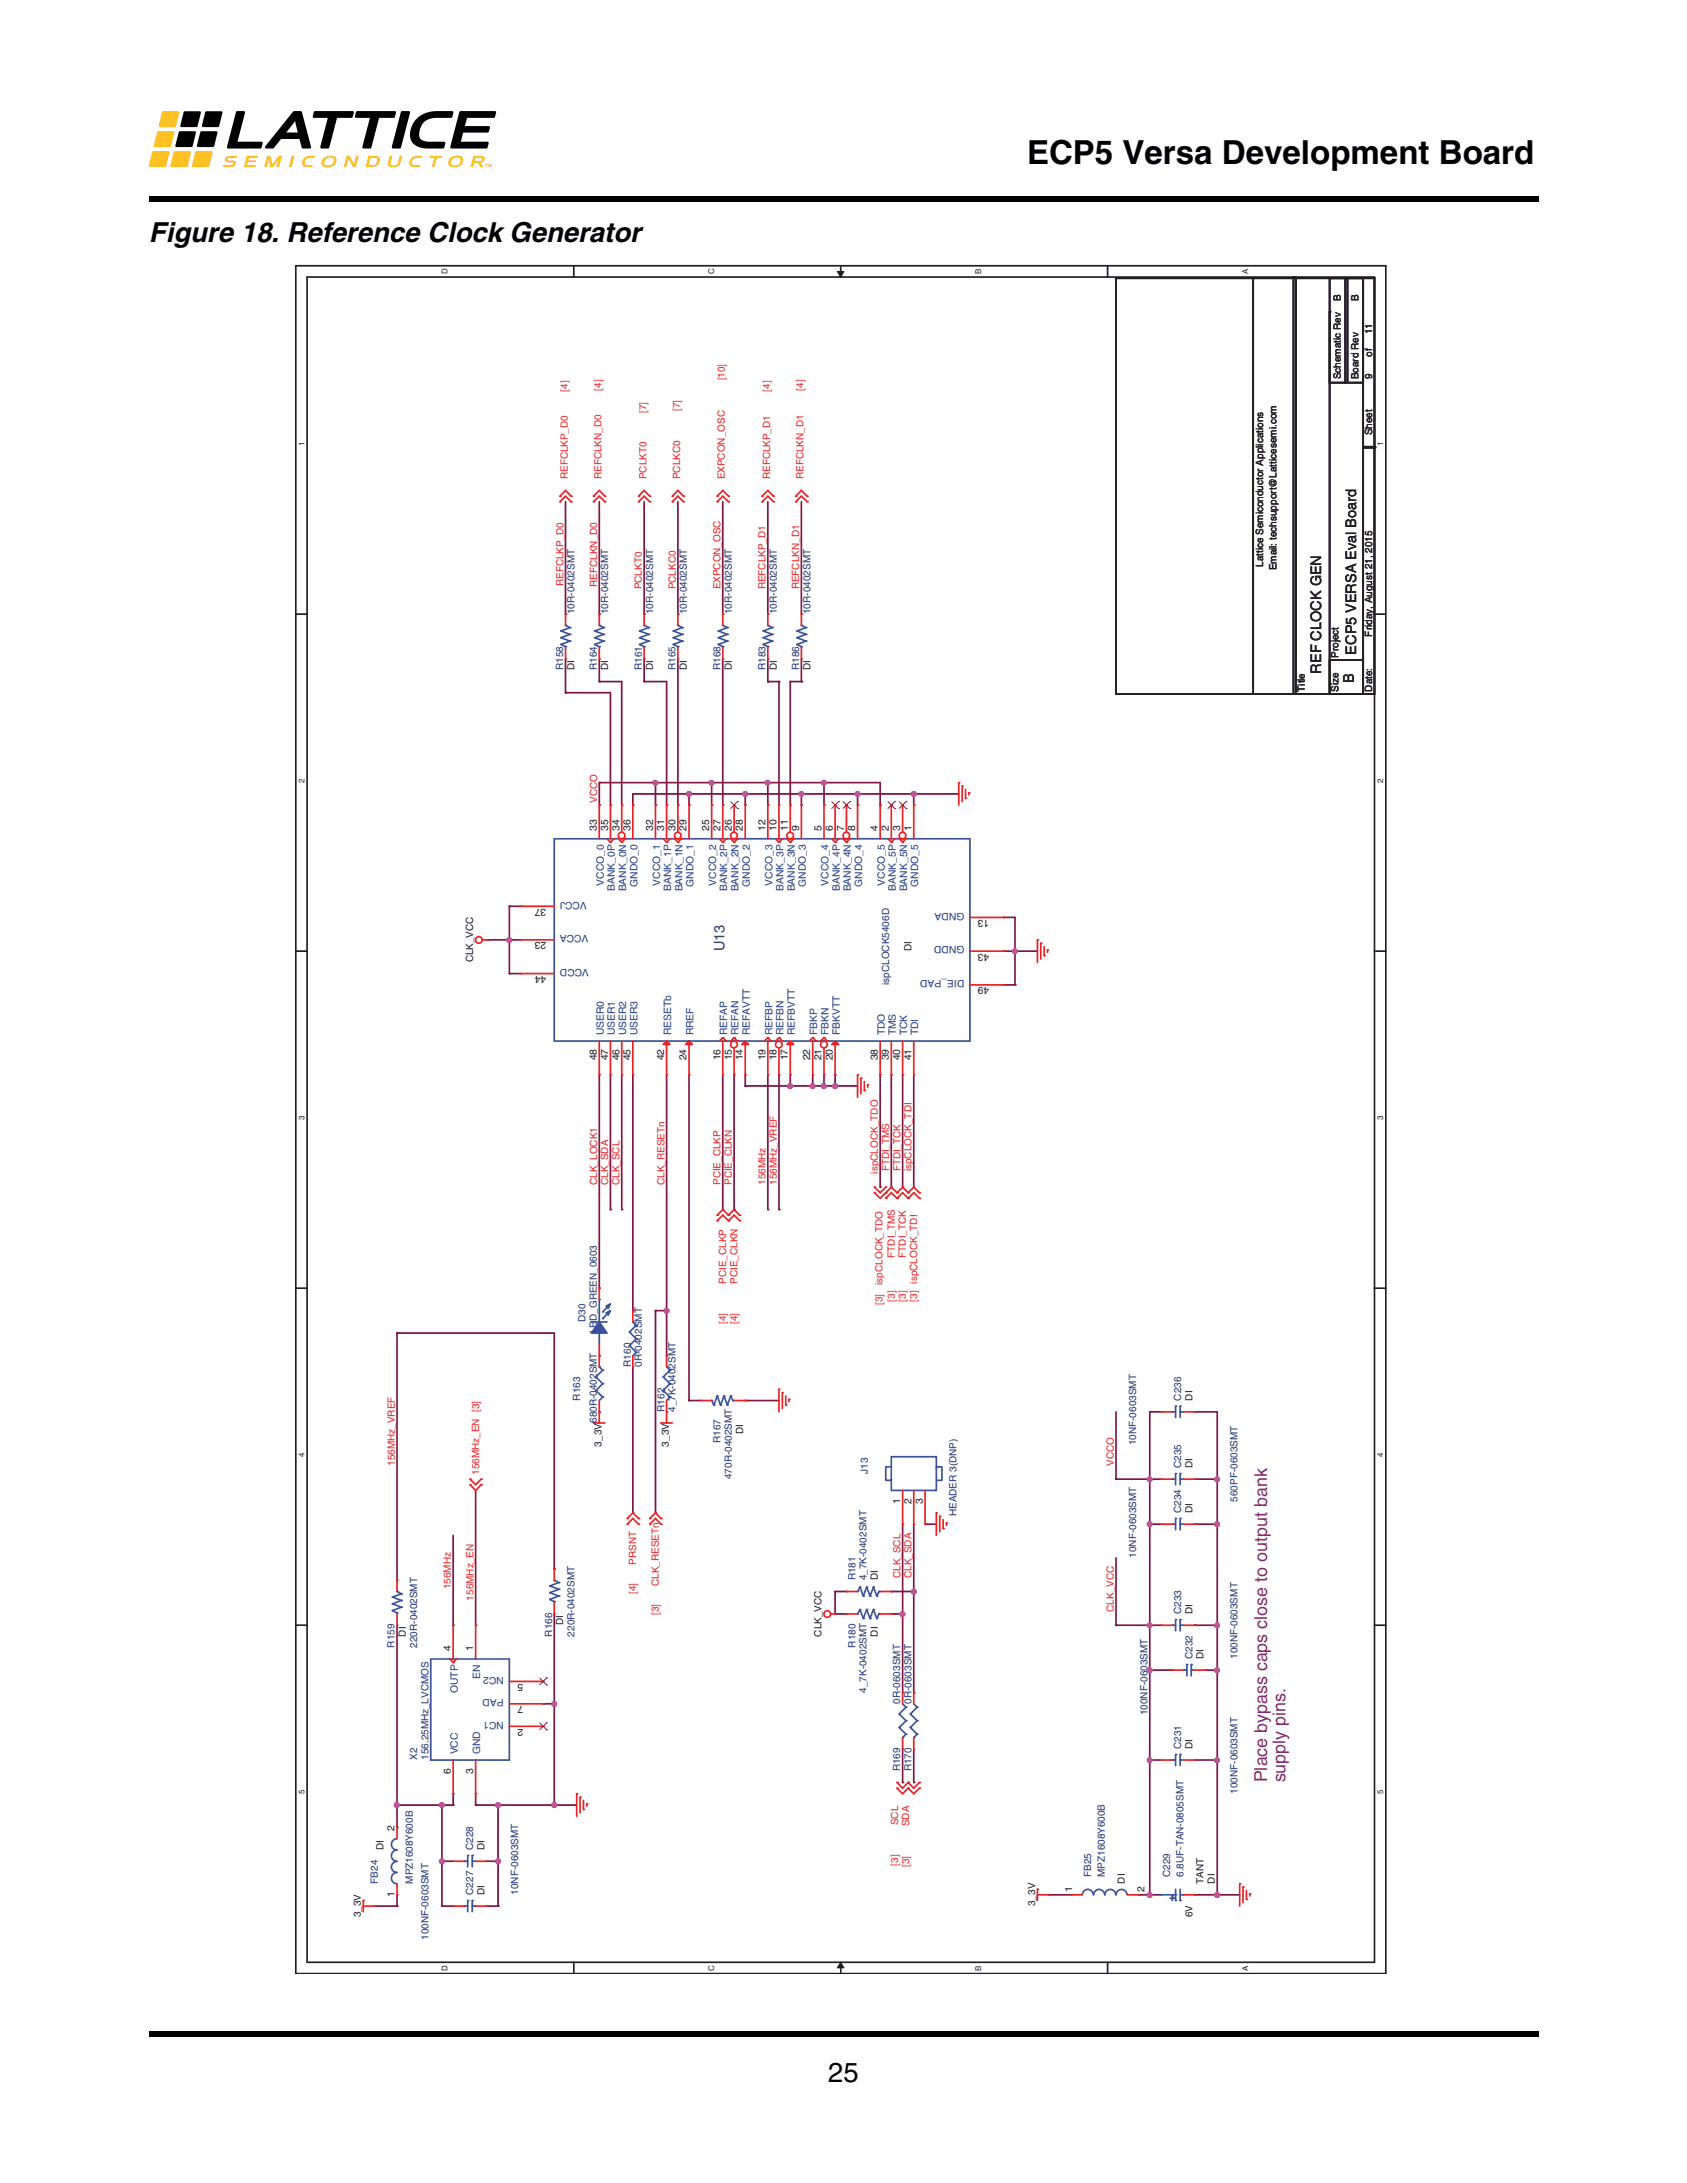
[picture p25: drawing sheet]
<svg xmlns="http://www.w3.org/2000/svg" width="216mm" height="279mm" viewBox="0 0 216 279" stroke-linecap="round" stroke-linejoin="round" font-family="sans-serif">
<defs><g id="words">
<text font-size="4.2" x="131.4" y="21">ECP5 Versa Development Board</text>
<g font-size="3.5">
<text x="19" y="30.9">Figure 18. Reference Clock Generator</text>
<text x="106" y="266.5">25</text>
</g>
<g font-size="2.3" fill="#7c277d">
<text x="162.2" y="228.1" transform="rotate(-90 162.2 228.1)">Place bypass caps close to output bank</text>
<text x="164.5" y="228.1" transform="rotate(-90 164.5 228.1)">supply pins.</text>
</g>
<g font-size="1.9" fill="#231f20">
<text x="173.6" y="83.8" transform="rotate(-90 173.6 83.8)">ECP5 VERSA Eval Board</text>
<text x="169.1" y="86.2" transform="rotate(-90 169.1 86.2)">REF CLOCK GEN</text>
<text x="173.2" y="87.4" transform="rotate(-90 173.2 87.4)">B</text>
</g>
<text font-size="1.9" fill="#282973" x="92.7" y="121.7" transform="rotate(-90 92.7 121.7)">U13</text>
<g font-size="1.3" fill="#231f20">
<text x="171.6" y="38.5" transform="rotate(-90 171.6 38.5)">B</text>
<text x="173.9" y="38.5" transform="rotate(-90 173.9 38.5)">B</text>
<text x="175.6" y="45.7" transform="rotate(-90 175.6 45.7)">of</text>
<text x="175.6" y="42.8" transform="rotate(-90 175.6 42.8)">11</text>
<text x="171.6" y="48.5" transform="rotate(-90 171.6 48.5)">Schematic Rev</text>
<text x="173.9" y="48.5" transform="rotate(-90 173.9 48.5)">Board Rev</text>
<text x="175.6" y="48.5" transform="rotate(-90 175.6 48.5)">9</text>
<text x="175.6" y="55.7" transform="rotate(-90 175.6 55.7)">Sheet</text>
<text x="161.7" y="72.6" transform="rotate(-90 161.7 72.6)">Lattice Semiconductor Applications</text>
<text x="163.4" y="73" transform="rotate(-90 163.4 73)">Email: techsupport@Latticesemi.com</text>
<text x="175.6" y="81.5" transform="rotate(-90 175.6 81.5)">Friday, August 21, 2015</text>
<text x="73.5" y="85.8" transform="rotate(-90 73.5 85.8)">DI</text>
<text x="77.8" y="85.8" transform="rotate(-90 77.8 85.8)">DI</text>
<text x="83.6" y="85.8" transform="rotate(-90 83.6 85.8)">DI</text>
<text x="87.9" y="85.8" transform="rotate(-90 87.9 85.8)">DI</text>
<text x="93.6" y="85.8" transform="rotate(-90 93.6 85.8)">DI</text>
<text x="99.4" y="85.8" transform="rotate(-90 99.4 85.8)">DI</text>
<text x="103.7" y="85.8" transform="rotate(-90 103.7 85.8)">DI</text>
<text x="167" y="88.5" transform="rotate(-90 167 88.5)">Title</text>
<text x="171.3" y="84.2" transform="rotate(-90 171.3 84.2)">Project</text>
<text x="171.3" y="88.5" transform="rotate(-90 171.3 88.5)">Size</text>
<text x="175.6" y="88.5" transform="rotate(-90 175.6 88.5)">Date:</text>
<text x="76.4" y="106.3" transform="rotate(-90 76.4 106.3)">33</text>
<text x="77.8" y="106.3" transform="rotate(-90 77.8 106.3)">35</text>
<text x="79.3" y="106.3" transform="rotate(-90 79.3 106.3)">34</text>
<text x="80.7" y="106.3" transform="rotate(-90 80.7 106.3)">36</text>
<text x="83.6" y="106.3" transform="rotate(-90 83.6 106.3)">32</text>
<text x="85" y="106.3" transform="rotate(-90 85 106.3)">31</text>
<text x="86.5" y="106.3" transform="rotate(-90 86.5 106.3)">30</text>
<text x="87.9" y="106.3" transform="rotate(-90 87.9 106.3)">29</text>
<text x="90.8" y="106.3" transform="rotate(-90 90.8 106.3)">25</text>
<text x="92.2" y="106.3" transform="rotate(-90 92.2 106.3)">27</text>
<text x="93.6" y="106.3" transform="rotate(-90 93.6 106.3)">26</text>
<text x="95.1" y="106.3" transform="rotate(-90 95.1 106.3)">28</text>
<text x="98" y="106.3" transform="rotate(-90 98 106.3)">12</text>
<text x="99.4" y="106.3" transform="rotate(-90 99.4 106.3)">10</text>
<text x="100.8" y="106.3" transform="rotate(-90 100.8 106.3)">11</text>
<text x="102.3" y="106.3" transform="rotate(-90 102.3 106.3)">9</text>
<text x="105.2" y="106.3" transform="rotate(-90 105.2 106.3)">5</text>
<text x="106.6" y="106.3" transform="rotate(-90 106.6 106.3)">6</text>
<text x="108" y="106.3" transform="rotate(-90 108 106.3)">7</text>
<text x="109.4" y="106.3" transform="rotate(-90 109.4 106.3)">8</text>
<text x="112.3" y="106.3" transform="rotate(-90 112.3 106.3)">4</text>
<text x="113.8" y="106.3" transform="rotate(-90 113.8 106.3)">2</text>
<text x="115.2" y="106.3" transform="rotate(-90 115.2 106.3)">3</text>
<text x="116.6" y="106.3" transform="rotate(-90 116.6 106.3)">1</text>
<text x="69.9" y="116.3" transform="rotate(-180 69.9 116.3)">37</text>
<text x="126.6" y="117.7" transform="rotate(-180 126.6 117.7)">13</text>
<text x="60.6" y="123.2" transform="rotate(-90 60.6 123.2)">CLK_VCC</text>
<text x="69.9" y="124.9" transform="rotate(-180 69.9 124.9)">44</text>
<text x="69.9" y="120.6" transform="rotate(-180 69.9 120.6)">23</text>
<text x="116.7" y="121.7" transform="rotate(-90 116.7 121.7)">DI</text>
<text x="126.6" y="122" transform="rotate(-180 126.6 122)">43</text>
<text x="126.6" y="126.4" transform="rotate(-180 126.6 126.4)">49</text>
<text x="76.4" y="135.7" transform="rotate(-90 76.4 135.7)">48</text>
<text x="77.8" y="135.7" transform="rotate(-90 77.8 135.7)">47</text>
<text x="79.3" y="135.7" transform="rotate(-90 79.3 135.7)">46</text>
<text x="80.7" y="135.7" transform="rotate(-90 80.7 135.7)">45</text>
<text x="85" y="135.7" transform="rotate(-90 85 135.7)">42</text>
<text x="87.9" y="135.7" transform="rotate(-90 87.9 135.7)">24</text>
<text x="92.2" y="135.7" transform="rotate(-90 92.2 135.7)">16</text>
<text x="93.6" y="135.7" transform="rotate(-90 93.6 135.7)">15</text>
<text x="95.1" y="135.7" transform="rotate(-90 95.1 135.7)">14</text>
<text x="98" y="135.7" transform="rotate(-90 98 135.7)">19</text>
<text x="99.4" y="135.7" transform="rotate(-90 99.4 135.7)">18</text>
<text x="100.8" y="135.7" transform="rotate(-90 100.8 135.7)">17</text>
<text x="103.7" y="135.7" transform="rotate(-90 103.7 135.7)">22</text>
<text x="105.2" y="135.7" transform="rotate(-90 105.2 135.7)">21</text>
<text x="106.6" y="135.7" transform="rotate(-90 106.6 135.7)">20</text>
<text x="112.3" y="135.7" transform="rotate(-90 112.3 135.7)">38</text>
<text x="113.8" y="135.7" transform="rotate(-90 113.8 135.7)">39</text>
<text x="115.2" y="135.7" transform="rotate(-90 115.2 135.7)">40</text>
<text x="116.6" y="135.7" transform="rotate(-90 116.6 135.7)">41</text>
<text x="152.6" y="179.3" transform="rotate(-90 152.6 179.3)">DI</text>
<text x="77" y="185.1" transform="rotate(-90 77 185.1)">3_3V</text>
<text x="85.6" y="185.1" transform="rotate(-90 85.6 185.1)">3_3V</text>
<text x="95.1" y="183.6" transform="rotate(-90 95.1 183.6)">DI</text>
<text x="152.6" y="187.9" transform="rotate(-90 152.6 187.9)">DI</text>
<text x="115.2" y="192.5" transform="rotate(-90 115.2 192.5)">1</text>
<text x="116.6" y="192.5" transform="rotate(-90 116.6 192.5)">2</text>
<text x="118.1" y="192.5" transform="rotate(-90 118.1 192.5)">3</text>
<text x="152.6" y="193.6" transform="rotate(-90 152.6 193.6)">DI</text>
<text x="112.3" y="202.3" transform="rotate(-90 112.3 202.3)">DI</text>
<text x="52" y="209.5" transform="rotate(-90 52 209.5)">DI</text>
<text x="72.1" y="208" transform="rotate(-90 72.1 208)">DI</text>
<text x="105.2" y="209.5" transform="rotate(-90 105.2 209.5)">CLK_VCC</text>
<text x="112.3" y="209.5" transform="rotate(-90 112.3 209.5)">DI</text>
<text x="152.6" y="206.6" transform="rotate(-90 152.6 206.6)">DI</text>
<text x="57.7" y="211.3" transform="rotate(-90 57.7 211.3)">4</text>
<text x="60.6" y="211.3" transform="rotate(-90 60.6 211.3)">1</text>
<text x="66.9" y="215.5" transform="rotate(-180 66.9 215.5)">5</text>
<text x="154" y="212.3" transform="rotate(-90 154 212.3)">DI</text>
<text x="66.9" y="221.2" transform="rotate(-180 66.9 221.2)">2</text>
<text x="66.9" y="218.4" transform="rotate(-180 66.9 218.4)">7</text>
<text x="57.7" y="227" transform="rotate(-90 57.7 227)">6</text>
<text x="60.6" y="227" transform="rotate(-90 60.6 227)">3</text>
<text x="152.6" y="223.8" transform="rotate(-90 152.6 223.8)">DI</text>
<text x="49.1" y="236.8" transform="rotate(-90 49.1 236.8)">DI</text>
<text x="50.5" y="234.3" transform="rotate(-90 50.5 234.3)">2</text>
<text x="62" y="236.8" transform="rotate(-90 62 236.8)">DI</text>
<text x="46.2" y="245.4" transform="rotate(-90 46.2 245.4)">3_3V</text>
<text x="50.5" y="242.8" transform="rotate(-90 50.5 242.8)">1</text>
<text x="62" y="242.5" transform="rotate(-90 62 242.5)">DI</text>
<text x="132.5" y="244" transform="rotate(-90 132.5 244)">3_3V</text>
<text x="137.2" y="242.2" transform="rotate(-90 137.2 242.2)">1</text>
<text x="144" y="241.1" transform="rotate(-90 144 241.1)">DI</text>
<text x="146.5" y="242.2" transform="rotate(-90 146.5 242.2)">2</text>
<text x="152.6" y="245.4" transform="rotate(-90 152.6 245.4)">6V</text>
<text x="154" y="241.1" transform="rotate(-90 154 241.1)">TANT</text>
<text x="155.5" y="241.1" transform="rotate(-90 155.5 241.1)">DI</text>
</g>
<g font-size="1.3" fill="#ed2024">
<text x="72.7" y="50.1" transform="rotate(-90 72.7 50.1)">[4]</text>
<text x="77" y="50" transform="rotate(-90 77 50)">[4]</text>
<text x="82.7" y="52.9" transform="rotate(-90 82.7 52.9)">[7]</text>
<text x="87" y="52.6" transform="rotate(-90 87 52.6)">[7]</text>
<text x="92.8" y="48.7" transform="rotate(-90 92.8 48.7)">[10]</text>
<text x="98.5" y="50.1" transform="rotate(-90 98.5 50.1)">[4]</text>
<text x="102.8" y="50" transform="rotate(-90 102.8 50)">[4]</text>
<text x="72.7" y="61.3" transform="rotate(-90 72.7 61.3)">REFCLKP_D0</text>
<text x="77" y="61.3" transform="rotate(-90 77 61.3)">REFCLKN_D0</text>
<text x="82.7" y="61.3" transform="rotate(-90 82.7 61.3)">PCLKT0</text>
<text x="87" y="61.3" transform="rotate(-90 87 61.3)">PCLKC0</text>
<text x="92.8" y="61.3" transform="rotate(-90 92.8 61.3)">EXPCON_OSC</text>
<text x="98.5" y="61.3" transform="rotate(-90 98.5 61.3)">REFCLKP_D1</text>
<text x="102.8" y="61.3" transform="rotate(-90 102.8 61.3)">REFCLKN_D1</text>
<text x="72.1" y="75" transform="rotate(-90 72.1 75)">REFCLKP_D0</text>
<text x="76.4" y="75.1" transform="rotate(-90 76.4 75.1)">REFCLKN_D0</text>
<text x="82.2" y="75.4" transform="rotate(-90 82.2 75.4)">PCLKT0</text>
<text x="86.5" y="75.4" transform="rotate(-90 86.5 75.4)">PCLKC0</text>
<text x="92.2" y="75.4" transform="rotate(-90 92.2 75.4)">EXPCON_OSC</text>
<text x="98" y="75.4" transform="rotate(-90 98 75.4)">REFCLKP_D1</text>
<text x="102.3" y="75.4" transform="rotate(-90 102.3 75.4)">REFCLKN_D1</text>
<text x="76.4" y="102.8" transform="rotate(-90 76.4 102.8)">VCCO</text>
<text x="113.8" y="149.9" transform="rotate(-90 113.8 149.9)">FTDI_TMS</text>
<text x="115.2" y="149.9" transform="rotate(-90 115.2 149.9)">FTDI_TCK</text>
<text x="116.7" y="149.9" transform="rotate(-90 116.7 149.9)">ispCLOCK_TDI</text>
<text x="76.4" y="151.7" transform="rotate(-90 76.4 151.7)">CLK_LOCK1</text>
<text x="77.8" y="151.7" transform="rotate(-90 77.8 151.7)">CLK_SDA</text>
<text x="79.3" y="151.7" transform="rotate(-90 79.3 151.7)">CLK_SCL</text>
<text x="85" y="151.7" transform="rotate(-90 85 151.7)">CLK_RESETn</text>
<text x="92.2" y="151.7" transform="rotate(-90 92.2 151.7)">PCIE_CLKP</text>
<text x="93.7" y="151.7" transform="rotate(-90 93.7 151.7)">PCIE_CLKN</text>
<text x="98" y="151.7" transform="rotate(-90 98 151.7)">156MHz</text>
<text x="99.4" y="151.7" transform="rotate(-90 99.4 151.7)">156MHz_VREF</text>
<text x="112.4" y="150.2" transform="rotate(-90 112.4 150.2)">ispCLOCK_TDO</text>
<text x="114.5" y="161" transform="rotate(-90 114.5 161)">FTDI_TMS</text>
<text x="115.9" y="161" transform="rotate(-90 115.9 161)">FTDI_TCK</text>
<text x="92.9" y="164.3" transform="rotate(-90 92.9 164.3)">PCIE_CLKP</text>
<text x="94.4" y="164.3" transform="rotate(-90 94.4 164.3)">PCIE_CLKN</text>
<text x="112.9" y="167" transform="rotate(-90 112.9 167)">[3]</text>
<text x="112.9" y="164.4" transform="rotate(-90 112.9 164.4)">ispCLOCK_TDO</text>
<text x="114.5" y="166.6" transform="rotate(-90 114.5 166.6)">[3]</text>
<text x="115.9" y="166.6" transform="rotate(-90 115.9 166.6)">[3]</text>
<text x="117.4" y="166.6" transform="rotate(-90 117.4 166.6)">[3]</text>
<text x="117.4" y="164.3" transform="rotate(-90 117.4 164.3)">ispCLOCK_TDI</text>
<text x="92.9" y="169.5" transform="rotate(-90 92.9 169.5)">[4]</text>
<text x="94.4" y="169.5" transform="rotate(-90 94.4 169.5)">[4]</text>
<text x="50.5" y="187.6" transform="rotate(-90 50.5 187.6)">156MHz_VREF</text>
<text x="61.3" y="188.8" transform="rotate(-90 61.3 188.8)">156MHz_EN [3]</text>
<text x="142.5" y="187.6" transform="rotate(-90 142.5 187.6)">VCCO</text>
<text x="57.7" y="203.4" transform="rotate(-90 57.7 203.4)">156MHz</text>
<text x="81.4" y="204" transform="rotate(-90 81.4 204)">[4]</text>
<text x="81.4" y="200.2" transform="rotate(-90 81.4 200.2)">PRSNT</text>
<text x="84.3" y="203" transform="rotate(-90 84.3 203)">CLK_RESETn</text>
<text x="115.2" y="202" transform="rotate(-90 115.2 202)">CLK_SCL</text>
<text x="116.7" y="202" transform="rotate(-90 116.7 202)">CLK_SDA</text>
<text x="60.6" y="204.9" transform="rotate(-90 60.6 204.9)">156MHz_EN</text>
<text x="84.3" y="206.7" transform="rotate(-90 84.3 206.7)">[3]</text>
<text x="142.5" y="206.3" transform="rotate(-90 142.5 206.3)">CLK_VCC</text>
<text x="114.9" y="233.6" transform="rotate(-90 114.9 233.6)">SCL</text>
<text x="116.4" y="233.8" transform="rotate(-90 116.4 233.8)">SDA</text>
<text x="114.9" y="238.8" transform="rotate(-90 114.9 238.8)">[3]</text>
<text x="116.4" y="238.9" transform="rotate(-90 116.4 238.9)">[3]</text>
</g>
<g font-size="1.3" fill="#282973">
<text x="73.5" y="78.6" transform="rotate(-90 73.5 78.6)">10R-0402SMT</text>
<text x="77.8" y="78.6" transform="rotate(-90 77.8 78.6)">10R-0402SMT</text>
<text x="83.6" y="78.6" transform="rotate(-90 83.6 78.6)">10R-0402SMT</text>
<text x="87.9" y="78.6" transform="rotate(-90 87.9 78.6)">10R-0402SMT</text>
<text x="93.6" y="78.6" transform="rotate(-90 93.6 78.6)">10R-0402SMT</text>
<text x="99.4" y="78.6" transform="rotate(-90 99.4 78.6)">10R-0402SMT</text>
<text x="103.7" y="78.6" transform="rotate(-90 103.7 78.6)">10R-0402SMT</text>
<text x="72.1" y="85.8" transform="rotate(-90 72.1 85.8)">R158</text>
<text x="76.4" y="85.8" transform="rotate(-90 76.4 85.8)">R164</text>
<text x="82.1" y="85.8" transform="rotate(-90 82.1 85.8)">R161</text>
<text x="86.5" y="85.8" transform="rotate(-90 86.5 85.8)">R165</text>
<text x="92.2" y="85.8" transform="rotate(-90 92.2 85.8)">R168</text>
<text x="98" y="85.8" transform="rotate(-90 98 85.8)">R183</text>
<text x="102.3" y="85.8" transform="rotate(-90 102.3 85.8)">R186</text>
<text x="113.8" y="126.1" transform="rotate(-90 113.8 126.1)">ispCLOCK5406D</text>
<text x="74.9" y="169.2" transform="rotate(-90 74.9 169.2)">D30</text>
<text x="76.4" y="170.6" transform="rotate(-90 76.4 170.6)">LED_GREEN_0603</text>
<text x="74.2" y="179.3" transform="rotate(-90 74.2 179.3)">R163</text>
<text x="80.7" y="174.9" transform="rotate(-90 80.7 174.9)">R160</text>
<text x="82.1" y="174.9" transform="rotate(-90 82.1 174.9)">0R-0402SMT</text>
<text x="151.2" y="179.3" transform="rotate(-90 151.2 179.3)">C236</text>
<text x="76.4" y="182.1" transform="rotate(-90 76.4 182.1)">680R-0402SMT</text>
<text x="85" y="180.7" transform="rotate(-90 85 180.7)">R162</text>
<text x="86.5" y="180.7" transform="rotate(-90 86.5 180.7)">4_7K-0402SMT</text>
<text x="92.2" y="184.7" transform="rotate(-90 92.2 184.7)">R167</text>
<text x="145.4" y="185" transform="rotate(-90 145.4 185)">10NF-0603SMT</text>
<text x="93.6" y="189.3" transform="rotate(-90 93.6 189.3)">470R-0402SMT</text>
<text x="111" y="188.6" transform="rotate(-90 111 188.6)">J13</text>
<text x="151.2" y="187.9" transform="rotate(-90 151.2 187.9)">C235</text>
<text x="122.4" y="194.1" transform="rotate(-90 122.4 194.1)">HEADER 3(DNP)</text>
<text x="151.2" y="193.6" transform="rotate(-90 151.2 193.6)">C234</text>
<text x="158.4" y="192.2" transform="rotate(-90 158.4 192.2)">560PF-0603SMT</text>
<text x="109.5" y="202.3" transform="rotate(-90 109.5 202.3)">R181</text>
<text x="110.9" y="202.3" transform="rotate(-90 110.9 202.3)">4_7K-0402SMT</text>
<text x="145.4" y="199.4" transform="rotate(-90 145.4 199.4)">10NF-0603SMT</text>
<text x="70.7" y="209.5" transform="rotate(-90 70.7 209.5)">R166</text>
<text x="73.5" y="209.5" transform="rotate(-90 73.5 209.5)">220R-0402SMT</text>
<text x="151.2" y="206.6" transform="rotate(-90 151.2 206.6)">C233</text>
<text x="50.5" y="210.9" transform="rotate(-90 50.5 210.9)">R159</text>
<text x="53.4" y="210.9" transform="rotate(-90 53.4 210.9)">220R-0402SMT</text>
<text x="109.5" y="210.9" transform="rotate(-90 109.5 210.9)">R180</text>
<text x="152.6" y="212.3" transform="rotate(-90 152.6 212.3)">C232</text>
<text x="158.4" y="212.3" transform="rotate(-90 158.4 212.3)">100NF-0603SMT</text>
<text x="110.9" y="216.7" transform="rotate(-90 110.9 216.7)">4_7K-0402SMT</text>
<text x="115.2" y="218.1" transform="rotate(-90 115.2 218.1)">0R-0603SMT</text>
<text x="116.7" y="218.1" transform="rotate(-90 116.7 218.1)">0R-0603SMT</text>
<text x="146.8" y="219.5" transform="rotate(-90 146.8 219.5)">100NF-0603SMT</text>
<text x="53.4" y="225.3" transform="rotate(-90 53.4 225.3)">X2</text>
<text x="54.8" y="225.3" transform="rotate(-90 54.8 225.3)">156.25MHz_LVCMOS</text>
<text x="115.2" y="226.7" transform="rotate(-90 115.2 226.7)">R169</text>
<text x="116.7" y="226.7" transform="rotate(-90 116.7 226.7)">R170</text>
<text x="151.2" y="223.8" transform="rotate(-90 151.2 223.8)">C231</text>
<text x="158.4" y="229.6" transform="rotate(-90 158.4 229.6)">100NF-0603SMT</text>
<text x="60.6" y="236.8" transform="rotate(-90 60.6 236.8)">C228</text>
<text x="48.3" y="241.1" transform="rotate(-90 48.3 241.1)">FB24</text>
<text x="52.8" y="241.1" transform="rotate(-90 52.8 241.1)">MPZ1608Y600B</text>
<text x="60.6" y="242.5" transform="rotate(-90 60.6 242.5)">C227</text>
<text x="66.3" y="242.5" transform="rotate(-90 66.3 242.5)">10NF-0603SMT</text>
<text x="139.7" y="240.2" transform="rotate(-90 139.7 240.2)">FB25</text>
<text x="141.4" y="240.2" transform="rotate(-90 141.4 240.2)">MPZ1608Y600B</text>
<text x="149.7" y="240.2" transform="rotate(-90 149.7 240.2)">C229</text>
<text x="151.5" y="240.2" transform="rotate(-90 151.5 240.2)">6.8UF-TAN-0805SMT</text>
<text x="54.8" y="248.3" transform="rotate(-90 54.8 248.3)">100NF-0603SMT</text>
</g>
<g font-size="1.3" fill="#1d437e">
<text x="77.3" y="113.4" transform="rotate(-90 77.3 113.4)">VCCO_0</text>
<text x="81.6" y="113.5" transform="rotate(-90 81.6 113.5)">GNDO_0</text>
<text x="84.5" y="113.4" transform="rotate(-90 84.5 113.4)">VCCO_1</text>
<text x="88.8" y="113.5" transform="rotate(-90 88.8 113.5)">GNDO_1</text>
<text x="91.7" y="113.4" transform="rotate(-90 91.7 113.4)">VCCO_2</text>
<text x="96" y="113.5" transform="rotate(-90 96 113.5)">GNDO_2</text>
<text x="98.8" y="113.4" transform="rotate(-90 98.8 113.4)">VCCO_3</text>
<text x="103.1" y="113.5" transform="rotate(-90 103.1 113.5)">GNDO_3</text>
<text x="106" y="113.4" transform="rotate(-90 106 113.4)">VCCO_4</text>
<text x="110.3" y="113.5" transform="rotate(-90 110.3 113.5)">GNDO_4</text>
<text x="113.2" y="113.4" transform="rotate(-90 113.2 113.4)">VCCO_5</text>
<text x="117.5" y="113.5" transform="rotate(-90 117.5 113.5)">GNDO_5</text>
<text x="75.1" y="115.4" transform="rotate(-180 75.1 115.4)">VCCJ</text>
<text x="75.3" y="119.7" transform="rotate(-180 75.3 119.7)">VCCA</text>
<text x="78.7" y="114" transform="rotate(-90 78.7 114)">BANK_0P</text>
<text x="80.1" y="114.1" transform="rotate(-90 80.1 114.1)">BANK_0N</text>
<text x="85.9" y="114" transform="rotate(-90 85.9 114)">BANK_1P</text>
<text x="87.3" y="114.1" transform="rotate(-90 87.3 114.1)">BANK_1N</text>
<text x="93.1" y="114" transform="rotate(-90 93.1 114)">BANK_2P</text>
<text x="94.5" y="114.1" transform="rotate(-90 94.5 114.1)">BANK_2N</text>
<text x="100.3" y="114" transform="rotate(-90 100.3 114)">BANK_3P</text>
<text x="101.7" y="114.1" transform="rotate(-90 101.7 114.1)">BANK_3N</text>
<text x="107.5" y="114" transform="rotate(-90 107.5 114)">BANK_4P</text>
<text x="108.9" y="114.1" transform="rotate(-90 108.9 114.1)">BANK_4N</text>
<text x="114.7" y="114" transform="rotate(-90 114.7 114)">BANK_5P</text>
<text x="116.1" y="114.1" transform="rotate(-90 116.1 114.1)">BANK_5N</text>
<text x="123.4" y="116.8" transform="rotate(-180 123.4 116.8)">GNDA</text>
<text x="75.4" y="124" transform="rotate(-180 75.4 124)">VCCD</text>
<text x="123.4" y="121.1" transform="rotate(-180 123.4 121.1)">GNDD</text>
<text x="123.4" y="125.4" transform="rotate(-180 123.4 125.4)">DIE_PAD</text>
<text x="77.3" y="132.5" transform="rotate(-90 77.3 132.5)">USER0</text>
<text x="78.7" y="132.5" transform="rotate(-90 78.7 132.5)">USER1</text>
<text x="80.1" y="132.5" transform="rotate(-90 80.1 132.5)">USER2</text>
<text x="81.6" y="132.5" transform="rotate(-90 81.6 132.5)">USER3</text>
<text x="85.9" y="132.5" transform="rotate(-90 85.9 132.5)">RESETb</text>
<text x="88.8" y="132.5" transform="rotate(-90 88.8 132.5)">RREF</text>
<text x="93.1" y="132.5" transform="rotate(-90 93.1 132.5)">REFAP</text>
<text x="94.5" y="132.5" transform="rotate(-90 94.5 132.5)">REFAN</text>
<text x="96" y="132.5" transform="rotate(-90 96 132.5)">REFAVTT</text>
<text x="98.8" y="132.5" transform="rotate(-90 98.8 132.5)">REFBP</text>
<text x="100.3" y="132.5" transform="rotate(-90 100.3 132.5)">REFBN</text>
<text x="101.7" y="132.5" transform="rotate(-90 101.7 132.5)">REFBVTT</text>
<text x="104.6" y="132.5" transform="rotate(-90 104.6 132.5)">FBKP</text>
<text x="106" y="132.5" transform="rotate(-90 106 132.5)">FBKN</text>
<text x="107.5" y="132.5" transform="rotate(-90 107.5 132.5)">FBKVTT</text>
<text x="113.2" y="132.5" transform="rotate(-90 113.2 132.5)">TDO</text>
<text x="114.7" y="132.5" transform="rotate(-90 114.7 132.5)">TMS</text>
<text x="116.1" y="132.5" transform="rotate(-90 116.1 132.5)">TCK</text>
<text x="117.5" y="132.5" transform="rotate(-90 117.5 132.5)">TDI</text>
<text x="61.5" y="214.9" transform="rotate(-90 61.5 214.9)">EN</text>
<text x="64.5" y="214.6" transform="rotate(-180 64.5 214.6)">NC2</text>
<text x="58.6" y="216.7" transform="rotate(-90 58.6 216.7)">OUTP</text>
<text x="64.5" y="220.3" transform="rotate(-180 64.5 220.3)">NC1</text>
<text x="64.5" y="217.5" transform="rotate(-180 64.5 217.5)">PAD</text>
<text x="58.6" y="224.6" transform="rotate(-90 58.6 224.6)">VCC</text>
<text x="61.5" y="224.6" transform="rotate(-90 61.5 224.6)">GND</text>
</g>
<g font-size="1" fill="#231f20">
<text x="57.3" y="35.1" transform="rotate(-90 57.3 35.1)">D</text>
<text x="91.4" y="35.1" transform="rotate(-90 91.4 35.1)">C</text>
<text x="125.6" y="35.1" transform="rotate(-90 125.6 35.1)">B</text>
<text x="159.7" y="35.1" transform="rotate(-90 159.7 35.1)">A</text>
<text x="39" y="57" transform="rotate(-90 39 57)">1</text>
<text x="177" y="57" transform="rotate(-90 177 57)">1</text>
<text x="39" y="100.2" transform="rotate(-90 39 100.2)">2</text>
<text x="177" y="100.2" transform="rotate(-90 177 100.2)">2</text>
<text x="39" y="143.3" transform="rotate(-90 39 143.3)">3</text>
<text x="177" y="143.3" transform="rotate(-90 177 143.3)">3</text>
<text x="39" y="186.4" transform="rotate(-90 39 186.4)">4</text>
<text x="177" y="186.4" transform="rotate(-90 177 186.4)">4</text>
<text x="39" y="229.6" transform="rotate(-90 39 229.6)">5</text>
<text x="177" y="229.6" transform="rotate(-90 177 229.6)">5</text>
<text x="57.3" y="252.2" transform="rotate(-90 57.3 252.2)">D</text>
<text x="91.4" y="252.2" transform="rotate(-90 91.4 252.2)">C</text>
<text x="125.6" y="252.2" transform="rotate(-90 125.6 252.2)">B</text>
<text x="159.7" y="252.2" transform="rotate(-90 159.7 252.2)">A</text>
</g>
</g></defs>
<path d="M19 25.1h177.8v.7h-177.8zM19 260h177.8v.7h-177.8z" fill="#000"/>
<path d="M19 14.2h44.5v7.2h-44.5z" fill="#fff"/>
<g fill="#000">
<path d="M30.3 14.3l.9-.1 .2 .2-1 3.7 3.1 .1 .1 .2-.2 .6h-4.2l-.1-.1-.1-.1zM40.2 14.3l4.9-.1 .2 .2-.2 .7h-2l-1 3.9h-.9l-.2-.1 1-3.8h-1.9l-.1-.2zM45.6 14.3l4.9-.1 .2 .2-.2 .6-.1 .1h-1.9l-1 3.9h-1l-.1-.1 .9-3.8h-1.8l-.1-.2zM51.4 14.3l.9-.1 .1 .1 .1 .1-1.2 4.5-.1 .1h-.9l-.1-.1-.1-.1zM53.5 15a3.7 3.7 0 0 1 2.5-.8h1.9l.1 .2-.2 .7a10.4 10.4 0 0 0-2.9 .2 1.99 1.99 0 0 0-1.1 2.5 1.49 1.49 0 0 0 1.2 .3l1.9 .1 .1 .2-.1 .5-.2 .1a6.5 6.5 0 0 1-3.3-.3 1.69 1.69 0 0 1-.8-2.1l.2-.6zM58.8 14.3l4.5-.1 .2 .1-.1 .7-.2 .1h-3.4l-.3 1h3l.2 .2-.1 .5-.2 .2h-3.1l-.3 1.1 3.4 .1 .1 .2-.2 .6h-4.5l-.1-.1-.1-.1z"/>
<path d="M37.8 15.5l.3 1.5h-1.5zM37.5 14.3l-3.6 4.4a.17 .17 0 0 0 0 .2 .17 .17 0 0 0 .2 .1h.9l1-1.2h2.3l.4 1.2 1.1-.1v-.1l-1.2-4.5-.1-.1z"/>
</g>
<g fill="#ffc222">
<path d="M20.8 14.3h2.1l-.4 1.9h-2.2z"/>
<path d="M20.2 16.8l2.1 .1-.5 1.9h-2.1z"/>
<path d="M19.5 19.4h2.2l-.5 1.9h-2.1z"/>
</g>
<path d="M23.6 14.3h2.1l-.5 1.9h-2.1zM22.9 16.8l2.1 .1-.4 1.9h-2.1z" fill="#000"/>
<path d="M22.3 19.4h2.1l-.4 1.9h-2.2z" fill="#ffc222"/>
<path d="M25.7 16.8l2.1 .1-.4 1.9h-2.2zM26.3 14.3h2.1l-.4 1.9h-2.1z" fill="#000"/>
<g fill="#ffc222">
<path d="M25.1 19.4h2.1l-.5 1.9h-2.1z"/>
<path d="M28.9 20.1a2.36 2.36 0 0 1 1.4-.2v.3l-1.1 .1-.1 .2h.2a.75 .75 0 0 1 .9 .3l-.1 .4a2.41 2.41 0 0 1-1.5 .2v-.3h.9a.27 .27 0 0 0 .3-.3h-.2a.75 .75 0 0 1-.8-.3z"/>
<path d="M31.6 20h1.4l-.1 .2h-1l-.1 .3 1 .1-.1 .2h-1l-.1 .3h1.1v.3h-1.5z"/>
<path d="M34.2 20h.4l.3 1.1 .8-1.1h.4l-.4 1.4h-.3l.2-.9-.7 .9h-.3l-.2-1-.3 1h-.3z"/>
<path d="M37.4 20h.3l-.4 1.4h-.3z"/>
<path d="M38.8 20.4a1.67 1.67 0 0 1 1.5-.4v.2a1.63 1.63 0 0 0-1.2 .2l-.1 .3v.3l.2 .1h.8l-.1 .3a1.08 1.08 0 0 1-1.2-.4v-.3z"/>
<path d="M44.4 20h.3l.6 1 .3-1h.3l-.4 1.4h-.3l-.6-1.1-.3 1.1h-.3z"/>
<path d="M49.9 20h.3l-.2 1.1a.67 .67 0 0 0 .9-.3l.3-.8h.3a1.91 1.91 0 0 1-.5 1.3 .9 .9 0 0 1-1.4-.3z"/>
<path d="M52.5 20.4a1.67 1.67 0 0 1 1.6-.4l-.1 .2a1.63 1.63 0 0 0-1.1 .2l-.2 .3 .1 .3 .1 .1h.8v.3a1.08 1.08 0 0 1-1.3-.4v-.3z"/>
<path d="M55 20h1.6l-.1 .2h-.6l-.3 1.2h-.3l.3-1.2h-.6z"/>
<path d="M62.1 21h.4l-.2 .1v.3h-.1v-.3z"/>
<path d="M62.5 21h.1l.1 .3 .1-.3h.1v.4h-.1v-.2l-.1 .2-.1-.2v.2h-.1z"/>
<path d="M41.6 20.4a.84 .84 0 0 1 1.1-.1 .67 .67 0 0 1-.4 .8 .67 .67 0 0 1-.8-.2zM41.3 20.3a.65 .65 0 0 0 .1 1 1.15 1.15 0 0 0 1.7-.8 .58 .58 0 0 0-.8-.6l-.4 .1z"/>
<path d="M47.4 20.2h.4a.34 .34 0 0 1 .5 .2 .64 .64 0 0 1-.7 .7h-.4zM47.2 20l-.4 1.4a1.57 1.57 0 0 0 1.7-.4 .66 .66 0 0 0-.1-1z"/>
<path d="M57.8 20.4a.84 .84 0 0 1 1.1-.1 .67 .67 0 0 1-.3 .8 .67 .67 0 0 1-.9-.2zM57.5 20.3a.65 .65 0 0 0 .1 1 1.15 1.15 0 0 0 1.7-.8 .58 .58 0 0 0-.8-.6l-.4 .1z"/>
<path d="M60.9 20.2h.7l.1 .1v.1l-.2 .2h-.8zM60.6 20l-.4 1.4h.3l.2-.5h.3h.2l.3 .5h.3l-.3-.6a.47 .47 0 0 0 .6-.5 .47 .47 0 0 0-.7-.4z"/>
</g>
<path d="M37.8 33.9h139.7v218.7h-139.7z" fill="#fff"/>
<path d="M37.9 34h139.5v218.6h-139.5zM39.3 35.5h136.6v215.7h-136.6z" fill="none" stroke="#231f20" stroke-width=".22"/>
<g fill="#fff">
<path d="M38 229h1.2v.6h-1.2z"/>
<path d="M176.1 229h1.1v.6h-1.1z"/>
</g>
<path d="M37.9 208h1.4M175.9 208h1.5" fill="none" stroke="#231f20" stroke-width=".22"/>
<g fill="#fff">
<path d="M38 185.9h1.2v.5h-1.2z"/>
<path d="M176.1 185.9h1.1v.5h-1.1z"/>
</g>
<path d="M37.9 164.9h1.4M175.9 164.9h1.5" fill="none" stroke="#231f20" stroke-width=".22"/>
<g fill="#fff">
<path d="M38 142.7h1.2v.6h-1.2z"/>
<path d="M176.1 142.7h1.1v.6h-1.1z"/>
</g>
<path d="M37.9 121.7h1.4M175.9 121.7h1.5" fill="none" stroke="#231f20" stroke-width=".22"/>
<g fill="#fff">
<path d="M38 99.6h1.2v.6h-1.2z"/>
<path d="M176.1 99.6h1.1v.6h-1.1z"/>
</g>
<path d="M37.9 78.6h1.4M175.9 78.6h1.5" fill="none" stroke="#231f20" stroke-width=".22"/>
<g fill="#fff">
<path d="M38 56.5h1.2v.5h-1.2z"/>
<path d="M176.1 56.5h1.1v.5h-1.1z"/>
<path d="M56.4 251.5h1.1v.7h-1.1z"/>
<path d="M56.4 34.4h1.1v.7h-1.1z"/>
<path d="M90.5 251.5h1.1v.7h-1.1z"/>
<path d="M90.5 34.4h1.1v.7h-1.1z"/>
</g>
<path d="M73.4 34v1.5M73.4 251.2v1.4" fill="none" stroke="#231f20" stroke-width=".22"/>
<g fill="#fff">
<path d="M124.6 251.6h1.2v.6h-1.2z"/>
<path d="M124.6 34.4h1.2v.7h-1.2z"/>
</g>
<path d="M107.6 34v1.5M107.6 251.2v1.4" fill="none" stroke="#231f20" stroke-width=".22"/>
<path d="M107.6 251.2l.4 .7h-.8z" fill="#231f20"/>
<path d="M107.6 251.2l.4 .7h-.8z" fill="none" stroke="#231f20" stroke-width=".13"/>
<path d="M107.2 34.7h.8l-.4 .8z" fill="#231f20"/>
<path d="M107.2 34.7h.8l-.4 .8z" fill="none" stroke="#231f20" stroke-width=".13"/>
<g fill="#fff">
<path d="M158.8 251.6h1.1v.6h-1.1z"/>
<path d="M158.8 34.4h1.1v.7h-1.1z"/>
</g>
<path d="M141.7 34v1.5M141.7 251.2v1.4" fill="none" stroke="#231f20" stroke-width=".22"/>
<path d="M72.4 78.6h.1M72.4 64.2v14.4M76.7 78.6h.1M76.7 64.2v14.4M147.1 195.1h.1M147.1 189.3v5.8M147.1 195.1h1.5M147.1 189.3h.1M147.1 189.3h1.5M152.9 189.3h.1M152.9 189.3h2.9v5.8M155.8 195.1h.1" fill="none" stroke="#7f1442" stroke-width=".22"/>
<circle cx="155.8" cy="189.3" r=".28" fill="#b9529f"/>
<circle cx="155.8" cy="189.3" r=".28" fill="none" stroke="#b9529f" stroke-width=".22"/>
<g fill="none" stroke="#7f1442" stroke-width=".22">
<path d="M65.2 116h.1M65.2 116v4.3M65.2 116h1.4M62.3 120.3h2.9M62.3 120.3h.1M65.2 120.3h.1M147.1 189.3h.1M147.1 180.7v8.6M152.9 195.1h.1M152.9 195.1h2.9M155.8 189.3h.1M155.8 180.7v8.6"/>
<path d="M147.1 225.3h.1M147.1 225.3v17.2M147.1 225.3h1.5M147.1 242.5h.1"/>
</g>
<circle cx="65.2" cy="120.3" r=".28" fill="#b9529f"/>
<circle cx="65.2" cy="120.3" r=".28" fill="none" stroke="#b9529f" stroke-width=".22"/>
<path d="M65.2 124.6h.1M65.2 120.3v4.3M65.2 120.3h.1M65.2 124.6h1.4M65.2 120.3h1.4M81 137.6v30.1M81 167.7h.1M147.1 213.8h.1M147.1 213.8v11.5M147.1 213.8h2.9M147.1 225.3h.1" fill="none" stroke="#7f1442" stroke-width=".22"/>
<circle cx="147.1" cy="213.8" r=".28" fill="#b9529f"/>
<circle cx="147.1" cy="213.8" r=".28" fill="none" stroke="#b9529f" stroke-width=".22"/>
<circle cx="147.1" cy="225.3" r=".28" fill="#b9529f"/>
<circle cx="147.1" cy="225.3" r=".28" fill="none" stroke="#b9529f" stroke-width=".22"/>
<path d="M128.4 117.4h.1M128.4 117.4h1.5v4.3M129.9 121.7h.1M129.9 121.7h2.9M147.1 213.8h.1M147.1 208h.1M147.1 208v5.8M147.1 208h1.5" fill="none" stroke="#7f1442" stroke-width=".22"/>
<circle cx="129.9" cy="121.8" r=".28" fill="#b9529f"/>
<circle cx="129.9" cy="121.8" r=".28" fill="none" stroke="#b9529f" stroke-width=".22"/>
<g fill="none" stroke="#7f1442" stroke-width=".22">
<path d="M76.7 103h.1M76.7 100.2v2.8M116.9 101.6h.1M116.9 103h.1M116.9 101.6v1.4M116.9 101.6h5.8M128.4 126.1h.1M128.4 121.7h.1M128.4 121.7h1.5v4.4M128.4 126.1h1.5M129.9 126.1h.1M152.9 208h.1"/>
<path d="M152.9 208h2.9v5.8M155.8 213.8h.1"/>
</g>
<circle cx="116.9" cy="101.6" r=".28" fill="#b9529f"/>
<circle cx="116.9" cy="101.6" r=".28" fill="none" stroke="#b9529f" stroke-width=".22"/>
<path d="M102.6 101.6h.1M102.6 103h.1M102.6 101.6v1.4M102.6 101.6h14.3M109.8 101.6h.1M109.8 103h.1M109.8 101.6v1.4" fill="none" stroke="#7f1442" stroke-width=".22"/>
<circle cx="109.7" cy="101.6" r=".28" fill="#b9529f"/>
<circle cx="109.7" cy="101.6" r=".28" fill="none" stroke="#b9529f" stroke-width=".22"/>
<circle cx="102.6" cy="101.6" r=".28" fill="#b9529f"/>
<circle cx="102.6" cy="101.6" r=".28" fill="none" stroke="#b9529f" stroke-width=".22"/>
<path d="M88.2 101.6h14.4M88.2 101.6h.1M88.2 103h.1M88.2 101.6v1.4M95.4 101.6h.1M95.4 103h.1M95.4 101.6v1.4M92.5 137.6v17.2M92.5 154.8h.1" fill="none" stroke="#7f1442" stroke-width=".22"/>
<circle cx="95.4" cy="101.6" r=".28" fill="#b9529f"/>
<circle cx="95.4" cy="101.6" r=".28" fill="none" stroke="#b9529f" stroke-width=".22"/>
<circle cx="88.2" cy="101.6" r=".28" fill="#b9529f"/>
<circle cx="88.2" cy="101.6" r=".28" fill="none" stroke="#b9529f" stroke-width=".22"/>
<path d="M81 103h.1M81 101.6v1.4M154.3 213.8h.1M154.3 213.8h1.5v11.5M155.8 225.3h.1" fill="none" stroke="#7f1442" stroke-width=".22"/>
<circle cx="155.8" cy="213.8" r=".28" fill="#b9529f"/>
<circle cx="155.8" cy="213.8" r=".28" fill="none" stroke="#b9529f" stroke-width=".22"/>
<circle cx="155.8" cy="225.3" r=".28" fill="#b9529f"/>
<circle cx="155.8" cy="225.3" r=".28" fill="none" stroke="#b9529f" stroke-width=".22"/>
<path d="M93.9 137.6v17.2M95.4 139h.1M95.4 137.6v1.4M93.9 154.8h.1M152.9 225.3h.1M152.9 225.3h2.9v17.2M155.8 242.5h.1" fill="none" stroke="#7f1442" stroke-width=".22"/>
<circle cx="155.8" cy="242.5" r=".28" fill="#b9529f"/>
<circle cx="155.8" cy="242.5" r=".28" fill="none" stroke="#b9529f" stroke-width=".22"/>
<path d="M95.4 139h.1M95.4 139h5.7M101.1 139h.1M101.1 137.6v1.4M101.1 139h2.9" fill="none" stroke="#7f1442" stroke-width=".22"/>
<circle cx="101.1" cy="139" r=".28" fill="#b9529f"/>
<circle cx="101.1" cy="139" r=".28" fill="none" stroke="#b9529f" stroke-width=".22"/>
<path d="M104 139h.1M104 137.6v1.4" fill="none" stroke="#7f1442" stroke-width=".22"/>
<circle cx="104" cy="139" r=".28" fill="#b9529f"/>
<circle cx="104" cy="139" r=".28" fill="none" stroke="#b9529f" stroke-width=".22"/>
<path d="M83.9 103h.1M83.9 100.2v2.8M104 139h1.5M104 139h.1" fill="none" stroke="#7f1442" stroke-width=".22"/>
<circle cx="83.9" cy="100.2" r=".28" fill="#b9529f"/>
<circle cx="83.9" cy="100.2" r=".28" fill="none" stroke="#b9529f" stroke-width=".22"/>
<path d="M105.5 139h.1M105.5 137.6v1.4M106.9 139h.1M106.9 139h2.9" fill="none" stroke="#7f1442" stroke-width=".22"/>
<circle cx="106.9" cy="139" r=".28" fill="#b9529f"/>
<circle cx="106.9" cy="139" r=".28" fill="none" stroke="#b9529f" stroke-width=".22"/>
<path d="M85.3 137.6v30.1M85.3 167.7h.1" fill="none" stroke="#7f1442" stroke-width=".22"/>
<circle cx="85.3" cy="167.8" r=".28" fill="#b9529f"/>
<circle cx="85.3" cy="167.8" r=".28" fill="none" stroke="#b9529f" stroke-width=".22"/>
<path d="M72.4 88.7h.1M72.4 84.3v4.4M78.1 88.7v14.3M78.1 103h.1M76.7 137.6v27.3M106.9 139h.1M106.9 137.6v1.4M76.7 164.9h.1M142.8 208h4.3M142.8 208h.1" fill="none" stroke="#7f1442" stroke-width=".22"/>
<circle cx="147.1" cy="208" r=".27" fill="#b9529f"/>
<circle cx="147.1" cy="208" r=".27" fill="none" stroke="#b9529f" stroke-width=".22"/>
<g fill="none" stroke="#7f1442" stroke-width=".22">
<path d="M72.4 88.7h5.7M72.4 88.7h.1M76.7 87.2h2.9v15.8M76.7 87.2h.1M76.7 84.3v2.9M82.4 87.2h2.9v15.8M82.4 87.2h.1M82.4 84.3v2.9M79.6 103h.1M85.3 103h.1M142.8 199.4v8.6M147.1 195.1v12.9"/>
<path d="M142.8 208h.1M147.1 208h.1M134.2 242.5h2.9M134.2 242.5h.1"/>
</g>
<circle cx="147.1" cy="195.1" r=".28" fill="#b9529f"/>
<circle cx="147.1" cy="195.1" r=".28" fill="none" stroke="#b9529f" stroke-width=".22"/>
<path d="M147.1 242.5h.1M147.1 242.5h1.5" fill="none" stroke="#7f1442" stroke-width=".22"/>
<circle cx="147.1" cy="242.5" r=".28" fill="#b9529f"/>
<circle cx="147.1" cy="242.5" r=".28" fill="none" stroke="#b9529f" stroke-width=".22"/>
<path d="M86.8 84.3v18.7M86.8 103h.1M155.8 195.1v12.9M155.8 208h.1" fill="none" stroke="#7f1442" stroke-width=".22"/>
<circle cx="155.8" cy="195.1" r=".28" fill="#b9529f"/>
<circle cx="155.8" cy="195.1" r=".28" fill="none" stroke="#b9529f" stroke-width=".22"/>
<circle cx="155.8" cy="208" r=".28" fill="#b9529f"/>
<circle cx="155.8" cy="208" r=".28" fill="none" stroke="#b9529f" stroke-width=".22"/>
<path d="M79.6 137.6v17.2M79.6 154.8h.1M142.8 189.3h4.3M142.8 189.3h.1M145.7 242.5h1.4M145.7 242.5h.1M152.9 242.5h.1M152.9 242.5h5.8M155.8 242.5h.1" fill="none" stroke="#7f1442" stroke-width=".22"/>
<circle cx="147.1" cy="189.3" r=".28" fill="#b9529f"/>
<circle cx="147.1" cy="189.3" r=".28" fill="none" stroke="#b9529f" stroke-width=".22"/>
<g fill="none" stroke="#7f1442" stroke-width=".22">
<path d="M81 101.6h.1M81 101.6h7.2M78.1 137.6v17.2M88.2 137.6v41.7M112.6 137.6v14.3M114.1 137.6v14.3M115.5 137.6v14.3M116.9 137.6v14.3M78.1 154.8h.1M112.6 151.9h.1M114.1 151.9h.1M115.5 151.9h.1"/>
<path d="M116.9 151.9h.1M88.2 179.3h1.4M88.2 179.3h.1M95.4 179.3h4.3M95.4 179.3h.1M116.9 195.1v8.6M142.8 189.3h.1M142.8 180.7v8.6M147.1 180.7h.1M147.1 180.7h1.5M152.9 180.7h.1M152.9 180.7h2.9"/>
<path d="M116.9 203.7h.1M115.5 228.1h.1M115.5 223.8v4.3M116.9 228.1h.1M116.9 223.8v4.3"/>
</g>
<circle cx="116.9" cy="203.7" r=".28" fill="#b9529f"/>
<circle cx="116.9" cy="203.7" r=".28" fill="none" stroke="#b9529f" stroke-width=".22"/>
<path d="M105.5 139h.1M105.5 139h1.4" fill="none" stroke="#7f1442" stroke-width=".22"/>
<circle cx="105.4" cy="139" r=".28" fill="#b9529f"/>
<circle cx="105.4" cy="139" r=".28" fill="none" stroke="#b9529f" stroke-width=".22"/>
<g fill="none" stroke="#7f1442" stroke-width=".22">
<path d="M91.1 103h.1M91.1 100.2v2.8M98.3 103h.1M98.3 100.2v2.8M50.8 170.6h20.1M50.8 170.6h.1M50.8 170.6v31.7M81 174.9v18.7M81 193.6h.1M50.8 208v25.9M70.9 218.1h.1M70.9 206.6v11.5"/>
<path d="M50.8 233.9h.1M50.8 231h.1M70.9 231h2.9M70.9 231h.1M47.9 244h2.9M47.9 244h.1M50.8 244h.1M50.8 242.5v1.5"/>
</g>
<circle cx="50.8" cy="231" r=".28" fill="#b9529f"/>
<circle cx="50.8" cy="231" r=".28" fill="none" stroke="#b9529f" stroke-width=".22"/>
<path d="M62.3 238.2h.1M62.3 238.2h1.4M63.7 238.2h.1M63.7 231v7.2" fill="none" stroke="#7f1442" stroke-width=".22"/>
<circle cx="63.7" cy="231" r=".28" fill="#b9529f"/>
<circle cx="63.7" cy="231" r=".28" fill="none" stroke="#b9529f" stroke-width=".22"/>
<circle cx="63.7" cy="238.2" r=".28" fill="#b9529f"/>
<circle cx="63.7" cy="238.2" r=".28" fill="none" stroke="#b9529f" stroke-width=".22"/>
<path d="M56.6 238.2h.1M56.6 238.2h1.4" fill="none" stroke="#7f1442" stroke-width=".22"/>
<circle cx="56.5" cy="238.2" r=".28" fill="#b9529f"/>
<circle cx="56.5" cy="238.2" r=".28" fill="none" stroke="#b9529f" stroke-width=".22"/>
<g fill="none" stroke="#7f1442" stroke-width=".22">
<path d="M50.8 231h7.2M50.8 231h.1M56.6 231h.1M56.6 238.2h.1M56.6 231v13M58 231h.1M58 229.6v1.4M60.9 231h2.8M60.9 231h.1M63.7 238.2v5.8M56.6 244h1.4M56.6 244h.1"/>
<path d="M62.3 244h.1M62.3 244h1.4M63.7 244h.1"/>
</g>
<circle cx="56.5" cy="231" r=".28" fill="#b9529f"/>
<circle cx="56.5" cy="231" r=".28" fill="none" stroke="#b9529f" stroke-width=".22"/>
<g fill="none" stroke="#7f1442" stroke-width=".22">
<path d="M98.3 100.2h.1M98.3 100.2h14.3M105.5 100.2h.1M105.5 103h.1M105.5 100.2v2.8M98.3 137.6v17.2M99.7 137.6v17.2M98.3 154.8h.1M99.7 154.8h.1M70.9 170.6v30.2M58 196.5v11.5M60.9 190.8v17.2"/>
<path d="M58 208h.1M60.9 208h.1M70.9 200.8h.1M60.9 231h.1M60.9 229.6v1.4"/>
</g>
<circle cx="105.4" cy="100.2" r=".28" fill="#b9529f"/>
<circle cx="105.4" cy="100.2" r=".28" fill="none" stroke="#b9529f" stroke-width=".22"/>
<g fill="none" stroke="#7f1442" stroke-width=".22">
<path d="M82.4 78.6h.1M82.4 64.2v14.4M86.8 78.6h.1M86.8 64.2v14.4M92.5 78.6h.1M92.5 64.2v14.4M92.5 84.3v18.7M76.7 100.2h7.2M76.7 100.2h.1M91.1 100.2h.1M91.1 100.2h7.2M92.5 103h.1"/>
<path d="M112.6 103h.1M112.6 100.2v2.8"/>
</g>
<circle cx="98.2" cy="100.2" r=".28" fill="#b9529f"/>
<circle cx="98.2" cy="100.2" r=".28" fill="none" stroke="#b9529f" stroke-width=".22"/>
<circle cx="91.1" cy="100.2" r=".28" fill="#b9529f"/>
<circle cx="91.1" cy="100.2" r=".28" fill="none" stroke="#b9529f" stroke-width=".22"/>
<path d="M83.9 100.2h.1M83.9 100.2h7.2M83.9 167.7h.1M83.9 167.7v25.9M83.9 167.7h1.4v5.8M85.3 173.5h.1M83.9 193.6h.1M70.9 218.1v12.9M70.9 231h.1" fill="none" stroke="#7f1442" stroke-width=".22"/>
<circle cx="70.9" cy="218.1" r=".28" fill="#b9529f"/>
<circle cx="70.9" cy="218.1" r=".28" fill="none" stroke="#b9529f" stroke-width=".22"/>
<circle cx="70.9" cy="231" r=".28" fill="#b9529f"/>
<circle cx="70.9" cy="231" r=".28" fill="none" stroke="#b9529f" stroke-width=".22"/>
<g fill="none" stroke="#7f1442" stroke-width=".22">
<path d="M98.3 78.6h.1M98.3 64.2v14.4M102.6 78.6h.1M102.6 64.2v14.4M98.3 87.2h.1M98.3 84.3v2.9M98.3 87.2h1.4M99.7 87.2h.1M99.7 87.2v15.8M101.1 87.2h.1M101.1 87.2h1.5M101.1 87.2v15.8"/>
<path d="M102.6 87.2h.1M102.6 84.3v2.9M115.5 195.1v21.6M118.4 195.1h.1M118.4 195.1h1.4M69.5 218.1h1.4M70.9 218.1h.1M106.9 203.7h.1M106.9 206.6h.1M106.9 203.7v2.9M106.9 203.7h1.4M106.9 206.6h1.4"/>
<path d="M114.1 203.7h2.8v13M114.1 203.7h.1M114.1 206.6h.1M114.1 206.6h1.4M115.5 206.6h.1M116.9 216.7h.1M63.7 231h.1M63.7 231h7.2"/>
</g>
<circle cx="115.5" cy="206.6" r=".28" fill="#b9529f"/>
<circle cx="115.5" cy="206.6" r=".28" fill="none" stroke="#b9529f" stroke-width=".22"/>
<g fill="none" stroke="#ed2024" stroke-width=".22">
<path d="M71.7 64.2l.7-.7 .7 .7M71.7 63.5l.7-.7 .7 .7M71.7 64.2h.1M71.7 63.5h.1M72.4 78.6h.1M72.4 78.6v1.4M73.1 64.2h.1M73.1 63.5h.1M76 64.2l.7-.7 .7 .7M76 63.5l.7-.7 .7 .7M76 64.2h.1M76 63.5h.1"/>
<path d="M77.4 64.2h.1M77.4 63.5h.1M81.7 64.2h.1M81.7 63.5h.1M81.7 64.2l.7-.7 .8 .7M81.7 63.5l.7-.7 .8 .7M83.2 64.2h.1M83.2 63.5h.1M86 64.2h.1M86 63.5h.1M86 64.2l.8-.7 .7 .7M86 63.5l.8-.7 .7 .7"/>
<path d="M87.5 64.2h.1M87.5 63.5h.1M91.8 64.2l.7-.7 .7 .7M91.8 63.5l.7-.7 .7 .7M91.8 64.2h.1M91.8 63.5h.1M93.2 64.2h.1M93.2 63.5h.1M97.5 64.2h.1M97.5 63.5h.1M97.5 64.2l.8-.7 .7 .7M97.5 63.5l.8-.7 .7 .7"/>
<path d="M98.3 78.6h.1M98.3 78.6v1.4M99 64.2h.1M99 63.5h.1M101.8 64.2l.8-.7 .7 .7M101.8 63.5l.8-.7 .7 .7M101.8 64.2h.1M101.8 63.5h.1M103.3 64.2h.1M103.3 63.5h.1M72.4 84.3h.1M72.4 82.9v1.4"/>
<path d="M98.3 84.3h.1M98.3 82.9v1.4M66.6 116h4.3M66.6 116h.1M122.7 100.2h.1M122.7 100.2v2.8M123.1 100.6h.1M123.1 100.6v2M123.6 102.2h.1M123.6 101v1.2M124 101.5h.1M124 101.5v.2"/>
<path d="M61.7 120.3h.6M62.3 120.3h.1M76.7 137.6h.1M76.7 133.2v4.4M78.1 137.6h.1M78.1 133.2v4.4M79.6 137.6h.1M79.6 133.2v4.4M81 137.6h.1M81 133.2v4.4M109.8 137.6h.1M109.8 137.6v2.8"/>
<path d="M110.2 138h.1M110.2 138v2M110.6 139.6h.1M110.6 138.4v1.2M111 138.9h.1M111 138.9v.2M112.6 137.6h.1M112.6 133.2v4.4M114.1 137.6h.1M114.1 133.2v4.4M115.5 137.6h.1M115.5 133.2v4.4"/>
<path d="M116.9 137.6h.1M116.9 133.2v4.4M132.8 120.3h.1M132.8 120.3v2.9M133.2 120.7h.1M133.2 120.7v2.1M133.6 122.3h.1M133.6 121.2v1.1M134.1 121.6h.1M134.1 121.6v.3M91.8 156.2l.7-.7 .7 .7M91.8 155.5l.7-.7 .7 .7"/>
<path d="M91.8 156.2h.1M91.8 155.5h.1M93.2 156.2l.7-.7 .8 .7M93.2 155.5l.7-.7 .8 .7M93.2 156.2h.1M93.2 155.5h.1M94.7 156.2h.1M94.7 155.5h.1M111.9 151.9l.7 .8 .8-.8M111.9 151.9h.1M111.9 152.7h.1M113.4 153.4l.7-.7 .7 .7"/>
<path d="M113.4 153.4h.1M113.4 152.7h.1M113.4 151.9h.1M114.8 153.4l.7-.7 .7 .7M114.8 152.7l.7-.8 .7 .8M114.8 152.7l-.7-.8-1.5 1.5-.7-.7M114.8 153.4h.1M114.8 152.7h.1M116.2 153.4l.7-.7 .8 .7M116.2 152.7l.7-.8 .8 .8M116.2 153.4h.1M116.2 152.7h.1"/>
<path d="M117.7 153.4h.1M117.7 152.7h.1M76.7 173.5h.1M76.7 173.5v1.4M76.7 179.3v2.8M85.3 173.5h.1M85.3 173.5v1.4M85.3 179.3v2.8M99.7 177.8h.1M99.7 177.8v2.9M100.1 178.2h.1M100.1 178.2v2.1"/>
<path d="M100.6 179.8h.1M100.6 178.7v1.1M101 179.1h.1M101 179.1v.3M60.2 189.3h.1M60.2 190h.1M60.2 189.3l.7 .7 .7-.7M60.2 190l.7 .8 .7-.8M61.6 189.3h.1M61.6 190h.1M76 182.1h1.4M76 182.1h.1"/>
<path d="M76.7 180.7h.1M80.3 195.1h.1M80.3 194.3h.1M80.3 195.1l.7-.8 .7 .8M80.3 194.3l.7-.7 .7 .7M81.7 195.1h.1M81.7 194.3h.1M83.2 195.1h.1M83.2 194.3h.1M83.2 195.1l.7-.8 .7 .8M83.2 194.3l.7-.7 .7 .7M84.6 182.1h.1"/>
<path d="M84.6 195.1h.1M84.6 194.3h.1M84.6 182.1h1.4M85.3 180.7h.1M119.8 193.6h.1M119.8 193.6v2.9M120.3 194.1h.1M120.3 194.1v2M120.7 195.6h.1M120.7 194.5v1.1M121.1 194.9h.1M121.1 194.9v.3"/>
<path d="M148.6 180.7h.1M148.6 195.1h.1M148.6 180.7h1.4M148.6 195.1h1.4M151.5 180.7h1.4M151.5 195.1h1.4M152.9 180.7h.1M152.9 195.1h.1M57.6 212.3l.4 .5M58 208h.1M58 212.8h.1M58 208v4.3"/>
<path d="M58.4 212.3h.1M58.4 212.3l-.4 .5M60.9 208h.1M60.9 208v4.3M65.2 215.2h4.3M65.2 218.1h4.3M69.5 215.2h.1M69.5 218.1h.1M70.9 206.6h.1M70.9 200.8h.1M70.9 200.8v1.5M70.9 205.1v1.5"/>
<path d="M106.3 206.6h.6M106.9 206.6h.1M108.3 206.6h.1M108.3 206.6h1.5M112.6 206.6h1.5M114.1 206.6h.1M116.9 216.7h.1M116.9 216.7v1.4M58 238.2h1.4M58 238.2h.1M58 229.6h.1M58 225.3v4.3"/>
<path d="M60.9 238.2h1.4M60.9 229.6h.1M60.9 225.3v4.3M62.3 238.2h.1M65.2 220.9h4.3M69.5 220.9h.1M73.8 229.6h.1M73.8 229.6v2.9M74.2 230h.1M74.2 230v2M74.7 231.6h.1M74.7 230.4v1.2"/>
<path d="M75.1 230.9h.1M75.1 230.9v.3M114.8 228.1h.1M114.8 228.9h.1M114.8 228.1l.7 .8 .7-.8M114.8 228.9l.7 .7 .7-.7M116.2 228.1l.7 .8 .8-.8M116.2 228.9l.7 .7 .8-.7M116.2 228.1h.1M116.2 228.9h.1M116.9 223.8h.1M116.9 222.4v1.4"/>
<path d="M117.7 228.1h.1M117.7 228.9h.1M148.6 225.3h.1M148.6 225.3h1.4M151.5 225.3h1.4M152.9 225.3h.1M46.5 243.2h.1M46.5 243.2v1.5M46.5 244h1.4M47.9 244h.1M132.8 241.8h.1M132.8 241.8v1.4"/>
<path d="M132.8 242.5h1.4M134.2 242.5h.1M148.6 242.5h.1M151.5 242.5h1.4M152.9 242.5h.1M158.7 241.1h.1M158.7 241.1v2.9M159.1 241.5h.1M159.1 241.5v2M159.5 243.1h.1M159.5 242v1.1M159.9 242.4h.1"/>
<path d="M159.9 242.4v.3"/>
<circle cx="61.3" cy="120.3" r=".43"/>
<circle cx="105.9" cy="206.6" r=".43"/>
</g>
<g fill="none" stroke="#231f20" stroke-width=".22">
<path d="M142.8 35.6h33.1v53.2h-33.1zM160.4 35.6h.1M160.4 35.6v53.2M165.5 35.5h.1M165.5 35.5v53.2M165.8 35.6h.1M165.8 35.6v53.2M170.2 35.6h4.3v13.4h-4.3zM170.2 39.9h.1M170.2 39.9v48.9M172.2 35.6h.1M172.2 35.6v13.4"/>
<path d="M172.4 35.6h.1M172.4 35.6v13.4M174.5 35.6h.1M174.5 35.6v53.2M174.5 57.2h1.4M174.5 57.3h1.4M175.9 57.2h.1M175.9 57.3h.1M170.2 84.5h4.3v4.3h-4.3z"/>
</g>
<g fill="none" stroke="#3953a4" stroke-width=".22">
<path d="M71.8 82.5l.6 .3M71.8 80.8h.1M71.8 81.6h.1M71.8 82.5h.1M71.8 80.8l1.1 .4M71.8 81.6l1.1 .5M72.4 82.8h.1M72.4 80h.1M72.4 82.8v.1M72.4 80l.5 .3M72.9 80.3l-1.1 .5M72.9 81.2l-1.1 .4"/>
<path d="M72.9 82.1l-1.1 .4M72.9 80.3h.1M72.9 81.2h.1M72.9 82.1h.1M97.7 80.8l1.1 .4M97.7 81.6l1.1 .5M97.7 80.8h.1M97.7 81.6h.1M97.7 82.5h.1M97.7 82.5l.6 .3M98.3 80l.5 .3M98.3 82.8h.1"/>
<path d="M98.3 80h.1M98.3 82.8v.1M98.8 80.3h.1M98.8 81.2h.1M98.8 82.1h.1M98.8 80.3l-1.1 .5M98.8 81.2l-1.1 .4M98.8 82.1l-1.1 .4M70.9 107.4h53.2v25.8h-53.2zM76.3 176.2l.8 .9M76.3 178l.8 .8M76.3 176.2h.1"/>
<path d="M76.3 178h.1M76.7 174.9l.4 .5M76.7 174.9h.1M77.1 175.4h.1M77.1 177.1h.1M77.1 178.8h.1M77.1 178.8l-.4 .5M77.1 175.4l-.8 .8M77.1 177.1l-.8 .9M84.9 176.2l.8 .9M84.9 178l.8 .8M84.9 176.2h.1"/>
<path d="M84.9 178h.1M85.3 174.9l.4 .5M85.3 174.9h.1M85.7 175.4h.1M85.7 177.1h.1M85.7 178.8h.1M85.7 178.8l-.4 .5M85.7 175.4l-.8 .8M85.7 177.1l-.8 .9M150.4 180h.1M150.4 180v1.4M151 180h.1"/>
<path d="M151 180v1.4M150 180.7h.1M150 195.1h.1M150 180.7h.4M150 195.1h.4M150.4 194.3h.1M150.4 194.3v1.5M151 180.7h.5M151 195.1h.5M151 180.7h.1M151 195.1h.1M151 194.3h.1"/>
<path d="M151 194.3v1.5M55.1 212.3h10.1v13h-10.1zM70.4 203h.1M70.4 203.8h.1M70.4 204.7h.1M70.4 203l1.1 .4M70.4 203.8l1.1 .5M70.4 204.7l.5 .3M70.9 205h.1M70.9 202.3h.1M70.9 205v.1M70.9 202.3l.6 .3"/>
<path d="M71.5 202.6l-1.1 .4M71.5 203.4l-1.1 .4M71.5 204.3l-1.1 .4M71.5 202.6h.1M71.5 203.4h.1M71.5 204.3h.1M109.8 206.6h.1M110.1 206l.4 1.2M110.1 206h.1M110.1 206l-.3 .6M110.5 207.2h.1M110.9 206l.4 1.2"/>
<path d="M110.9 206h.1M110.9 206l-.4 1.2M111.3 207.2h.1M111.8 206l.4 1.2M111.8 206h.1M111.8 206l-.5 1.2M112.2 207.2h.1M112.5 206.6h.1M112.5 206.6l-.3 .6M116.5 219.4h.1M116.5 219.4l.9 .8M116.9 218.1l.5 .4"/>
<path d="M117.4 218.5h.1M117.4 218.5l-.9 .9M59.4 238.2h.5M59.4 238.2h.1M59.9 237.5h.1M59.9 237.5v1.4M60.4 238.2h.5M60.4 238.2h.1M60.4 237.5h.1M60.4 237.5v1.4M116.5 221.1h.1M116.5 221.1l.9 .9"/>
<path d="M116.9 222.4h.1M117.4 222h.1M117.4 220.2h.1M117.4 222l-.5 .4M117.4 220.2l-.9 .9M150 225.3h.1M150 225.3h.4M150.4 224.6h.1M150.4 224.6v1.4M151 225.3h.5M151 225.3h.1M151 224.6h.1"/>
<path d="M151 224.6v1.4M148.6 242.5h.1M148.6 242.5h1.8M149.7 242.9h.6M150 242.7h.1M150 242.7v.5M150.3 242.9h.1M150.4 242.5h.1M150.4 243.2h.1M150.4 241.8v1.4M151 243.2h.1M151 241.8v1.4"/>
<path d="M151 242.5h.5M151.5 242.5h.1"/>
</g>
<path d="M69.1 214.8l.9 .9M70 214.8l-.9 .8M70 215.7h.1M70 214.8h.1M69.1 220.5l.9 .9M70 220.5l-.9 .9M70 221.4h.1M70 220.5h.1" fill="none" stroke="#7f421c" stroke-width=".13"/>
<path d="M84.9 133.7l.4-.5 .4 .5z" fill="#ed2024"/>
<g fill="none" stroke="#ed2024" stroke-width=".22">
<path d="M76.7 103h.1M76.7 103v4.4M77.7 107.4l.4 .4M78.1 103h.1M78.1 107.8h.1M78.1 103v4.4M78.6 107.4h.1M78.6 107.4l-.5 .4M79.1 107.4l.5 .4M79.6 107.8h.1M80 107.4h.1M80 107.4l-.4 .4"/>
<path d="M84.9 133.7l.4-.5 .4 .5zM85.3 137.6h.1M85.3 133.2v4.4"/>
</g>
<circle cx="79.6" cy="106.9" r=".43" fill="#fff"/>
<g fill="none" stroke="#ed2024" stroke-width=".22">
<path d="M79.6 103h.1M79.6 103v3.5M81 103h.1M81 103v4.4M83.9 103h.1M83.9 103v4.4M84.9 107.4l.4 .4M85.3 103h.1M85.3 107.8h.1M85.3 103v4.4M85.7 107.4h.1M85.7 107.4l-.4 .4"/>
<path d="M86.3 107.4l.5 .4M86.8 107.8h.1M87.2 107.4h.1M87.2 107.4l-.4 .4M88.2 103h.1M88.2 103v4.4"/>
<circle cx="79.6" cy="106.9" r=".43"/>
</g>
<circle cx="86.7" cy="106.9" r=".43" fill="#fff"/>
<g fill="none" stroke="#ed2024" stroke-width=".22">
<path d="M86.8 103h.1M86.8 103v3.5M91.1 103h.1M91.1 103v4.4M92.1 107.4l.4 .4M92.5 103h.1M92.5 107.8h.1M92.5 103v4.4M92.9 107.4h.1M92.9 107.4l-.4 .4M93.5 107.4l.4 .4M93.9 107.8h.1"/>
<path d="M94.4 107.4h.1M94.4 107.4l-.5 .4M95.4 103h.1M95.4 103v4.4"/>
<circle cx="86.7" cy="106.9" r=".43"/>
</g>
<circle cx="93.9" cy="106.9" r=".43" fill="#fff"/>
<g fill="none" stroke="#ed2024" stroke-width=".22">
<path d="M93.9 103h.1M93.9 103v3.5M98.3 103h.1M98.3 103v4.4M99.3 107.4l.4 .4M99.7 103h.1M99.7 107.8h.1M99.7 103v4.4M100.1 107.4h.1M100.1 107.4l-.4 .4M100.7 107.4l.4 .4M101.1 107.8h.1"/>
<path d="M101.6 107.4h.1M101.6 107.4l-.5 .4M102.6 103h.1M102.6 103v4.4"/>
<circle cx="93.9" cy="106.9" r=".43"/>
</g>
<path d="M93.5 102.6l.9 .9M94.4 102.6l-.9 .9M94.4 103.5h.1M94.4 102.6h.1" fill="none" stroke="#7f421c" stroke-width=".13"/>
<circle cx="101.1" cy="106.9" r=".43" fill="#fff"/>
<g fill="none" stroke="#ed2024" stroke-width=".22">
<path d="M101.1 103h.1M101.1 103v3.5M105.5 103h.1M105.5 103v4.4M106.4 107.4l.5 .4M106.9 103h.1M106.9 107.8h.1M106.9 103v4.4M107.3 107.4h.1M107.3 107.4l-.4 .4M107.9 107.4l.4 .4M108.3 107.8h.1"/>
<path d="M108.8 107.4l-.5 .4M108.8 107.4h.1M109.8 103h.1M109.8 103v4.4"/>
<circle cx="101.1" cy="106.9" r=".43"/>
</g>
<path d="M106.4 102.6l.9 .9M107.3 102.6l-.9 .9M107.3 103.5h.1M107.3 102.6h.1" fill="none" stroke="#7f421c" stroke-width=".13"/>
<circle cx="108.3" cy="106.9" r=".43" fill="#fff"/>
<g fill="none" stroke="#ed2024" stroke-width=".22">
<path d="M108.3 103h.1M108.3 103v3.5M112.6 103h.1M112.6 103v4.4M113.6 107.4l.5 .4M114.1 103h.1M114.1 107.8h.1M114.1 103v4.4M114.5 107.4l-.4 .4M114.5 107.4h.1M115.1 107.4l.4 .4M115.5 107.8h.1"/>
<path d="M115.9 107.4h.1M115.9 107.4l-.4 .4M116.9 103h.1M116.9 103v4.4"/>
<circle cx="108.3" cy="106.9" r=".43"/>
</g>
<path d="M107.9 102.6l.9 .9M108.8 102.6l-.9 .9M108.8 103.5h.1M108.8 102.6h.1M113.6 102.6l.9 .9M114.5 102.6l-.9 .9M114.5 103.5h.1M114.5 102.6h.1" fill="none" stroke="#7f421c" stroke-width=".13"/>
<circle cx="115.5" cy="106.9" r=".43" fill="#fff"/>
<g fill="none" stroke="#ed2024" stroke-width=".22">
<path d="M115.5 103h.1M115.5 103v3.5M92.5 137.6h.1M92.5 132.8h.1M92.5 133.2v4.4M92.5 132.8l.4 .4M92.5 132.8l-.4 .4M92.9 133.2h.1M93.9 132.8h.1M93.9 132.8l.5 .4M93.9 132.8l-.4 .4M94.4 133.2h.1"/>
<circle cx="115.5" cy="106.9" r=".43"/>
</g>
<path d="M115.1 102.6l.9 .9M116 102.6l-.9 .9M116 103.5h.1M116 102.6h.1" fill="none" stroke="#7f421c" stroke-width=".13"/>
<circle cx="93.9" cy="133.7" r=".43" fill="#fff"/>
<g fill="none" stroke="#ed2024" stroke-width=".22">
<path d="M93.9 137.6h.1M93.9 134.1v3.5"/>
<circle cx="93.9" cy="133.7" r=".43"/>
</g>
<path d="M94.9 133.7l.5-.5 .4 .5z" fill="#ed2024"/>
<g fill="none" stroke="#ed2024" stroke-width=".22">
<path d="M94.9 133.7l.5-.5 .4 .5zM95.4 137.6h.1M95.4 133.2v4.4M98.3 137.6h.1M98.3 132.8h.1M98.3 133.2v4.4M98.3 132.8l.4 .4M98.3 132.8l-.5 .4M98.7 133.2h.1M99.7 132.8h.1M99.7 132.8l.4 .4M99.7 132.8l-.4 .4"/>
<path d="M100.1 133.2h.1"/>
</g>
<circle cx="99.7" cy="133.7" r=".43" fill="#fff"/>
<g fill="none" stroke="#ed2024" stroke-width=".22">
<path d="M99.7 137.6h.1M99.7 134.1v3.5"/>
<circle cx="99.7" cy="133.7" r=".43"/>
</g>
<path d="M100.7 133.7l.4-.5 .5 .5z" fill="#ed2024"/>
<path d="M100.7 133.7l.4-.5 .5 .5zM101.1 137.6h.1M101.1 133.2v4.4" fill="none" stroke="#ed2024" stroke-width=".22"/>
<path d="M87.7 133.7l.5-.5 .4 .5z" fill="#ed2024"/>
<g fill="none" stroke="#ed2024" stroke-width=".22">
<path d="M87.7 133.7l.5-.5 .4 .5zM88.2 137.6h.1M88.2 133.2v4.4M104 137.6h.1M104 132.8h.1M104 133.2v4.4M104 132.8l.4 .4M104 132.8l-.4 .4M104.4 133.2h.1M105.5 132.8h.1M105.5 132.8l.4 .4M105.5 132.8l-.5 .4"/>
<path d="M105.9 133.2h.1"/>
</g>
<circle cx="105.4" cy="133.7" r=".43" fill="#fff"/>
<g fill="none" stroke="#ed2024" stroke-width=".22">
<path d="M105.5 137.6h.1M105.5 134.1v3.5"/>
<circle cx="105.4" cy="133.7" r=".43"/>
</g>
<path d="M106.4 133.7l.5-.5 .4 .5z" fill="#ed2024"/>
<g fill="none" stroke="#ed2024" stroke-width=".22">
<path d="M76.7 78.6h.1M76.7 78.6v1.4M86.8 78.6h.1M86.8 78.6v1.4M92.5 78.6h.1M92.5 78.6v1.4M102.6 78.6h.1M102.6 78.6v1.4M76.7 84.3h.1M76.7 82.9v1.4M86.8 84.3h.1M86.8 82.9v1.4"/>
<path d="M92.5 84.3h.1M92.5 82.9v1.4M102.6 84.3h.1M102.6 82.9v1.4M124.1 117.4h4.3M128.4 117.4h.1M66.6 124.6h4.3M66.6 120.3h4.3M66.6 124.6h.1M66.6 120.3h.1M106.4 133.7l.5-.5 .4 .5zM106.9 137.6h.1"/>
<path d="M106.9 133.2v4.4M124.1 121.7h4.3M124.1 126.1h4.3M128.4 121.7h.1M128.4 126.1h.1M89.6 179.3h1.5M89.6 179.3h.1M93.9 179.3h1.5M95.4 179.3h.1M115.5 195.1h.1M115.5 190.8v4.3M116.9 195.1h.1"/>
<path d="M116.9 190.8v4.3M118.4 195.1h.1M118.4 190.8v4.3M148.6 189.3h.1M148.6 189.3h1.4M151.5 189.3h1.4M152.9 189.3h.1M50.8 208h.1M50.8 202.3h.1M50.8 202.3v1.4M50.8 206.6v1.4M108.3 203.7h.1"/>
<path d="M108.3 203.7h1.5M112.6 203.7h1.5M114.1 203.7h.1M148.6 208h.1M148.6 208h1.4M150 213.8h.1M150 213.8h1.5M151.5 208h1.4M152.9 213.8h1.4M152.9 208h.1M154.3 213.8h.1M58 244h1.4"/>
<path d="M58 244h.1M60.9 244h1.4M62.3 244h.1M137.1 242.5h.1M137.1 242.5h1.4M144.3 242.5h1.4M145.7 242.5h.1"/>
</g>
<g fill="none" stroke="#3953a4" stroke-width=".22">
<path d="M76.1 80.8h.1M76.1 81.6h.1M76.1 82.5h.1M76.1 80.8l1.2 .4M76.1 81.6l1.2 .5M76.1 82.5l.6 .3M76.7 82.8h.1M76.7 80h.1M76.7 82.8v.1M76.7 80l.6 .3M77.3 80.3l-1.2 .5M77.3 81.2l-1.2 .4"/>
<path d="M77.3 82.1l-1.2 .4M77.3 80.3h.1M77.3 81.2h.1M77.3 82.1h.1M86.2 82.5l.6 .3M86.2 80.8h.1M86.2 81.6h.1M86.2 82.5h.1M86.2 80.8l1.1 .4M86.2 81.6l1.1 .5M86.8 82.8h.1M86.8 80h.1"/>
<path d="M86.8 82.8v.1M86.8 80l.5 .3M87.3 80.3l-1.1 .5M87.3 81.2l-1.1 .4M87.3 82.1l-1.1 .4M87.3 80.3h.1M87.3 81.2h.1M87.3 82.1h.1M91.9 80.8l1.2 .4M91.9 81.6l1.2 .5M91.9 80.8h.1M91.9 81.6h.1"/>
<path d="M91.9 82.5h.1M91.9 82.5l.6 .3M92.5 80l.6 .3M92.5 82.8h.1M92.5 80h.1M92.5 82.8v.1M93.1 80.3h.1M93.1 81.2h.1M93.1 82.1h.1M93.1 80.3l-1.2 .5M93.1 81.2l-1.2 .4M93.1 82.1l-1.2 .4"/>
<path d="M102 82.5l.6 .3M102 80.8h.1M102 81.6h.1M102 82.5h.1M102 80.8l1.1 .4M102 81.6l1.1 .5M102.6 82.8h.1M102.6 80h.1M102.6 82.8v.1M102.6 80l.5 .3M103.1 80.3l-1.1 .5M103.1 81.2l-1.1 .4"/>
<path d="M103.1 82.1l-1.1 .4M103.1 80.3h.1M103.1 81.2h.1M103.1 82.1h.1M75.7 169.2h2M75.7 169.2h.1M76.7 166.3h.1M76.7 170.6h.1M76.7 166.3v2.9M76.7 170.6v1.5M91.1 179.3l.3 .5M91.1 179.3h.1"/>
<path d="M91.4 179.8h.1M91.8 178.7l.4 1.1M91.8 178.7h.1M91.8 178.7l-.4 1.1M92.2 179.8h.1M92.7 178.7l.4 1.1M92.7 178.7h.1M92.7 178.7l-.5 1.1M93.1 179.8h.1M93.5 178.7h.1M93.5 178.7l-.4 1.1M93.5 178.7l.3 .6"/>
<path d="M93.8 179.3h.1M114.1 186.4h5.7v4.4h-5.7zM114.1 187.7h-.7v1.8h.7v-.2M119.8 187.9v-.2h.7v1.8h-.7M150 189.3h.1M150 189.3h.4M150.4 188.6h.1M150.4 188.6v1.4M151 189.3h.5M151 189.3h.1M151 188.6h.1M151 188.6v1.4"/>
<path d="M50.2 206.1l.6 .3M50.2 204.4h.1M50.2 205.3h.1M50.2 206.1h.1M50.2 204.4l1.2 .4M50.2 205.3l1.2 .4M50.8 206.4h.1M50.8 203.7h.1M50.8 206.4v.2M50.8 203.7l.6 .3M51.4 204l-1.2 .4M51.4 204.8l-1.2 .5"/>
<path d="M51.4 205.7l-1.2 .4M51.4 204h.1M51.4 204.8h.1M51.4 205.7h.1M109.8 203.7h.1M110.1 203.1l.4 1.2M110.1 203.1h.1M110.1 203.1l-.3 .6M110.5 204.3h.1M110.9 203.1l.4 1.2M110.9 203.1h.1M110.9 203.1l-.4 1.2"/>
<path d="M111.3 204.3h.1M111.8 203.1l.4 1.2M111.8 203.1h.1M111.8 203.1l-.5 1.2M112.2 204.3h.1M112.5 203.7h.1M112.5 203.7l-.3 .6M150 208h.1M150 208h.4M150.4 207.3h.1M150.4 207.3v1.4M151 208h.5"/>
<path d="M151 208h.1M151 207.3h.1M151 207.3v1.4M151.5 213.8h.1M151.5 213.8h.4M151.9 213h.1M151.9 213v1.5M152.5 213.8h.4M152.5 213.8h.1M152.5 213h.1M152.5 213v1.5M59.4 244h.5"/>
<path d="M59.4 244h.1M59.9 243.2h.1M59.9 243.2v1.5M60.4 244h.5M60.4 244h.1M60.4 243.2h.1M60.4 243.2v1.5M138.5 242.5a.71 .71 0 0 1 .7-.7 .71 .71 0 0 1 .7 .7 .72 .72 0 0 1 .8-.7 .72 .72 0 0 1 .7 .7M141.4 242.5a.7 .7 0 0 1 .7-.7 .7 .7 0 0 1 .7 .7M142.8 242.5a.71 .71 0 0 1 .7-.7 .71 .71 0 0 1 .8 .7"/>
</g>
<path d="M76.7 169.2l1 1.4h-2z" fill="#3953a4"/>
<path d="M76.7 169.2l1 1.4h-2z" fill="none" stroke="#3953a4" stroke-width=".22"/>
<path d="M77.6 167.2l.5-.3-.3 .6z" fill="#3953a4"/>
<path d="M77.6 167.2l.5-.3-.3 .6z" fill="none" stroke="#3953a4" stroke-width=".22"/>
<path d="M77.6 168l.5-.3-.3 .6z" fill="#3953a4"/>
<g fill="none" stroke="#3953a4" stroke-width=".22">
<path d="M81.9 80.8l1.1 .4M81.9 81.6l1.1 .5M81.9 82.5l.5 .3M81.9 80.8h.1M81.9 81.6h.1M81.9 82.5h.1M82.4 80l.6 .3M82.4 82.8h.1M82.4 80h.1M82.4 82.8v.1M83 80.3h.1M83 81.2h.1"/>
<path d="M83 82.1h.1M83 80.3l-1.1 .5M83 81.2l-1.1 .4M83 82.1l-1.1 .4M77.1 167.9h.1M77.1 168.8h.1M77.6 168l.5-.3-.3 .6zM78 167l-.9 .9M78 167.9l-.9 .9M80.6 170.5l.8 .9M80.6 172.2l.8 .9M80.6 170.5h.1"/>
<path d="M80.6 172.2h.1M81 169.2l.4 .4M81 169.2h.1M81.4 169.6h.1M81.4 171.4h.1M81.4 173.1h.1M81.4 173.1l-.4 .4M81.4 169.6l-.8 .9M81.4 171.4l-.8 .8M115.1 219.4h.1M115.1 219.4l.8 .8M115.5 218.1l.4 .4"/>
<path d="M115.9 218.5h.1M115.9 218.5l-.8 .9M50.8 239.7a.71 .71 0 0 0-.7 .7 .71 .71 0 0 0 .7 .7M50.8 235.3a.71 .71 0 0 0-.7 .8 .71 .71 0 0 0 .7 .7M50.8 236.8a.71 .71 0 0 0-.7 .7 .71 .71 0 0 0 .7 .7 .71 .71 0 0 0-.7 .7 .71 .71 0 0 0 .7 .7M115.1 221.1h.1M115.1 221.1l.8 .9M115.5 222.4h.1M115.9 222h.1M115.9 220.2h.1M115.9 222l-.4 .4M115.9 220.2l-.8 .9"/>
</g>
<g fill="none" stroke="#ed2024" stroke-width=".22">
<path d="M82.4 78.6h.1M82.4 78.6v1.4M82.4 84.3h.1M82.4 82.9v1.4M76.7 164.9h.1M76.7 173.5h.1M76.7 164.9v1.4M76.7 172.1v1.4M81 167.7h.1M81 174.9h.1M81 167.7v1.5M81 173.5v1.4"/>
<path d="M115.5 216.7h.1M115.5 216.7v1.4M50.8 233.9h.1M50.8 233.9v1.4M115.5 223.8h.1M115.5 222.4v1.4M50.8 242.5h.1M50.8 241.1v1.4"/>
</g>
<circle cx="155.8" cy="189.3" r=".28" fill="#b9529f"/>
<circle cx="155.8" cy="189.3" r=".28" fill="none" stroke="#b9529f" stroke-width=".22"/>
<circle cx="65.2" cy="120.3" r=".28" fill="#b9529f"/>
<circle cx="65.2" cy="120.3" r=".28" fill="none" stroke="#b9529f" stroke-width=".22"/>
<circle cx="147.1" cy="213.8" r=".28" fill="#b9529f"/>
<circle cx="147.1" cy="213.8" r=".28" fill="none" stroke="#b9529f" stroke-width=".22"/>
<circle cx="147.1" cy="225.3" r=".28" fill="#b9529f"/>
<circle cx="147.1" cy="225.3" r=".28" fill="none" stroke="#b9529f" stroke-width=".22"/>
<circle cx="129.9" cy="121.8" r=".28" fill="#b9529f"/>
<circle cx="129.9" cy="121.8" r=".28" fill="none" stroke="#b9529f" stroke-width=".22"/>
<circle cx="116.9" cy="101.6" r=".28" fill="#b9529f"/>
<circle cx="116.9" cy="101.6" r=".28" fill="none" stroke="#b9529f" stroke-width=".22"/>
<circle cx="109.7" cy="101.6" r=".28" fill="#b9529f"/>
<circle cx="109.7" cy="101.6" r=".28" fill="none" stroke="#b9529f" stroke-width=".22"/>
<circle cx="102.6" cy="101.6" r=".28" fill="#b9529f"/>
<circle cx="102.6" cy="101.6" r=".28" fill="none" stroke="#b9529f" stroke-width=".22"/>
<circle cx="95.4" cy="101.6" r=".28" fill="#b9529f"/>
<circle cx="95.4" cy="101.6" r=".28" fill="none" stroke="#b9529f" stroke-width=".22"/>
<circle cx="88.2" cy="101.6" r=".28" fill="#b9529f"/>
<circle cx="88.2" cy="101.6" r=".28" fill="none" stroke="#b9529f" stroke-width=".22"/>
<circle cx="155.8" cy="213.8" r=".28" fill="#b9529f"/>
<circle cx="155.8" cy="213.8" r=".28" fill="none" stroke="#b9529f" stroke-width=".22"/>
<circle cx="155.8" cy="225.3" r=".28" fill="#b9529f"/>
<circle cx="155.8" cy="225.3" r=".28" fill="none" stroke="#b9529f" stroke-width=".22"/>
<circle cx="155.8" cy="242.5" r=".28" fill="#b9529f"/>
<circle cx="155.8" cy="242.5" r=".28" fill="none" stroke="#b9529f" stroke-width=".22"/>
<circle cx="101.1" cy="139" r=".28" fill="#b9529f"/>
<circle cx="101.1" cy="139" r=".28" fill="none" stroke="#b9529f" stroke-width=".22"/>
<circle cx="104" cy="139" r=".28" fill="#b9529f"/>
<circle cx="104" cy="139" r=".28" fill="none" stroke="#b9529f" stroke-width=".22"/>
<circle cx="83.9" cy="100.2" r=".28" fill="#b9529f"/>
<circle cx="83.9" cy="100.2" r=".28" fill="none" stroke="#b9529f" stroke-width=".22"/>
<circle cx="106.9" cy="139" r=".28" fill="#b9529f"/>
<circle cx="106.9" cy="139" r=".28" fill="none" stroke="#b9529f" stroke-width=".22"/>
<circle cx="85.3" cy="167.8" r=".28" fill="#b9529f"/>
<circle cx="85.3" cy="167.8" r=".28" fill="none" stroke="#b9529f" stroke-width=".22"/>
<circle cx="147.1" cy="208" r=".27" fill="#b9529f"/>
<circle cx="147.1" cy="208" r=".27" fill="none" stroke="#b9529f" stroke-width=".22"/>
<circle cx="147.1" cy="195.1" r=".28" fill="#b9529f"/>
<circle cx="147.1" cy="195.1" r=".28" fill="none" stroke="#b9529f" stroke-width=".22"/>
<circle cx="147.1" cy="242.5" r=".28" fill="#b9529f"/>
<circle cx="147.1" cy="242.5" r=".28" fill="none" stroke="#b9529f" stroke-width=".22"/>
<circle cx="155.8" cy="195.1" r=".28" fill="#b9529f"/>
<circle cx="155.8" cy="195.1" r=".28" fill="none" stroke="#b9529f" stroke-width=".22"/>
<circle cx="155.8" cy="208" r=".28" fill="#b9529f"/>
<circle cx="155.8" cy="208" r=".28" fill="none" stroke="#b9529f" stroke-width=".22"/>
<circle cx="147.1" cy="189.3" r=".28" fill="#b9529f"/>
<circle cx="147.1" cy="189.3" r=".28" fill="none" stroke="#b9529f" stroke-width=".22"/>
<circle cx="116.9" cy="203.7" r=".28" fill="#b9529f"/>
<circle cx="116.9" cy="203.7" r=".28" fill="none" stroke="#b9529f" stroke-width=".22"/>
<circle cx="105.4" cy="139" r=".28" fill="#b9529f"/>
<circle cx="105.4" cy="139" r=".28" fill="none" stroke="#b9529f" stroke-width=".22"/>
<circle cx="50.8" cy="231" r=".28" fill="#b9529f"/>
<circle cx="50.8" cy="231" r=".28" fill="none" stroke="#b9529f" stroke-width=".22"/>
<circle cx="63.7" cy="231" r=".28" fill="#b9529f"/>
<circle cx="63.7" cy="231" r=".28" fill="none" stroke="#b9529f" stroke-width=".22"/>
<circle cx="63.7" cy="238.2" r=".28" fill="#b9529f"/>
<circle cx="63.7" cy="238.2" r=".28" fill="none" stroke="#b9529f" stroke-width=".22"/>
<circle cx="56.5" cy="238.2" r=".28" fill="#b9529f"/>
<circle cx="56.5" cy="238.2" r=".28" fill="none" stroke="#b9529f" stroke-width=".22"/>
<circle cx="56.5" cy="231" r=".28" fill="#b9529f"/>
<circle cx="56.5" cy="231" r=".28" fill="none" stroke="#b9529f" stroke-width=".22"/>
<circle cx="105.4" cy="100.2" r=".28" fill="#b9529f"/>
<circle cx="105.4" cy="100.2" r=".28" fill="none" stroke="#b9529f" stroke-width=".22"/>
<circle cx="98.2" cy="100.2" r=".28" fill="#b9529f"/>
<circle cx="98.2" cy="100.2" r=".28" fill="none" stroke="#b9529f" stroke-width=".22"/>
<circle cx="91.1" cy="100.2" r=".28" fill="#b9529f"/>
<circle cx="91.1" cy="100.2" r=".28" fill="none" stroke="#b9529f" stroke-width=".22"/>
<circle cx="70.9" cy="218.1" r=".28" fill="#b9529f"/>
<circle cx="70.9" cy="218.1" r=".28" fill="none" stroke="#b9529f" stroke-width=".22"/>
<circle cx="70.9" cy="231" r=".28" fill="#b9529f"/>
<circle cx="70.9" cy="231" r=".28" fill="none" stroke="#b9529f" stroke-width=".22"/>
<circle cx="115.5" cy="206.6" r=".28" fill="#b9529f"/>
<circle cx="115.5" cy="206.6" r=".28" fill="none" stroke="#b9529f" stroke-width=".22"/>
<use href="#words"/>
</svg>
